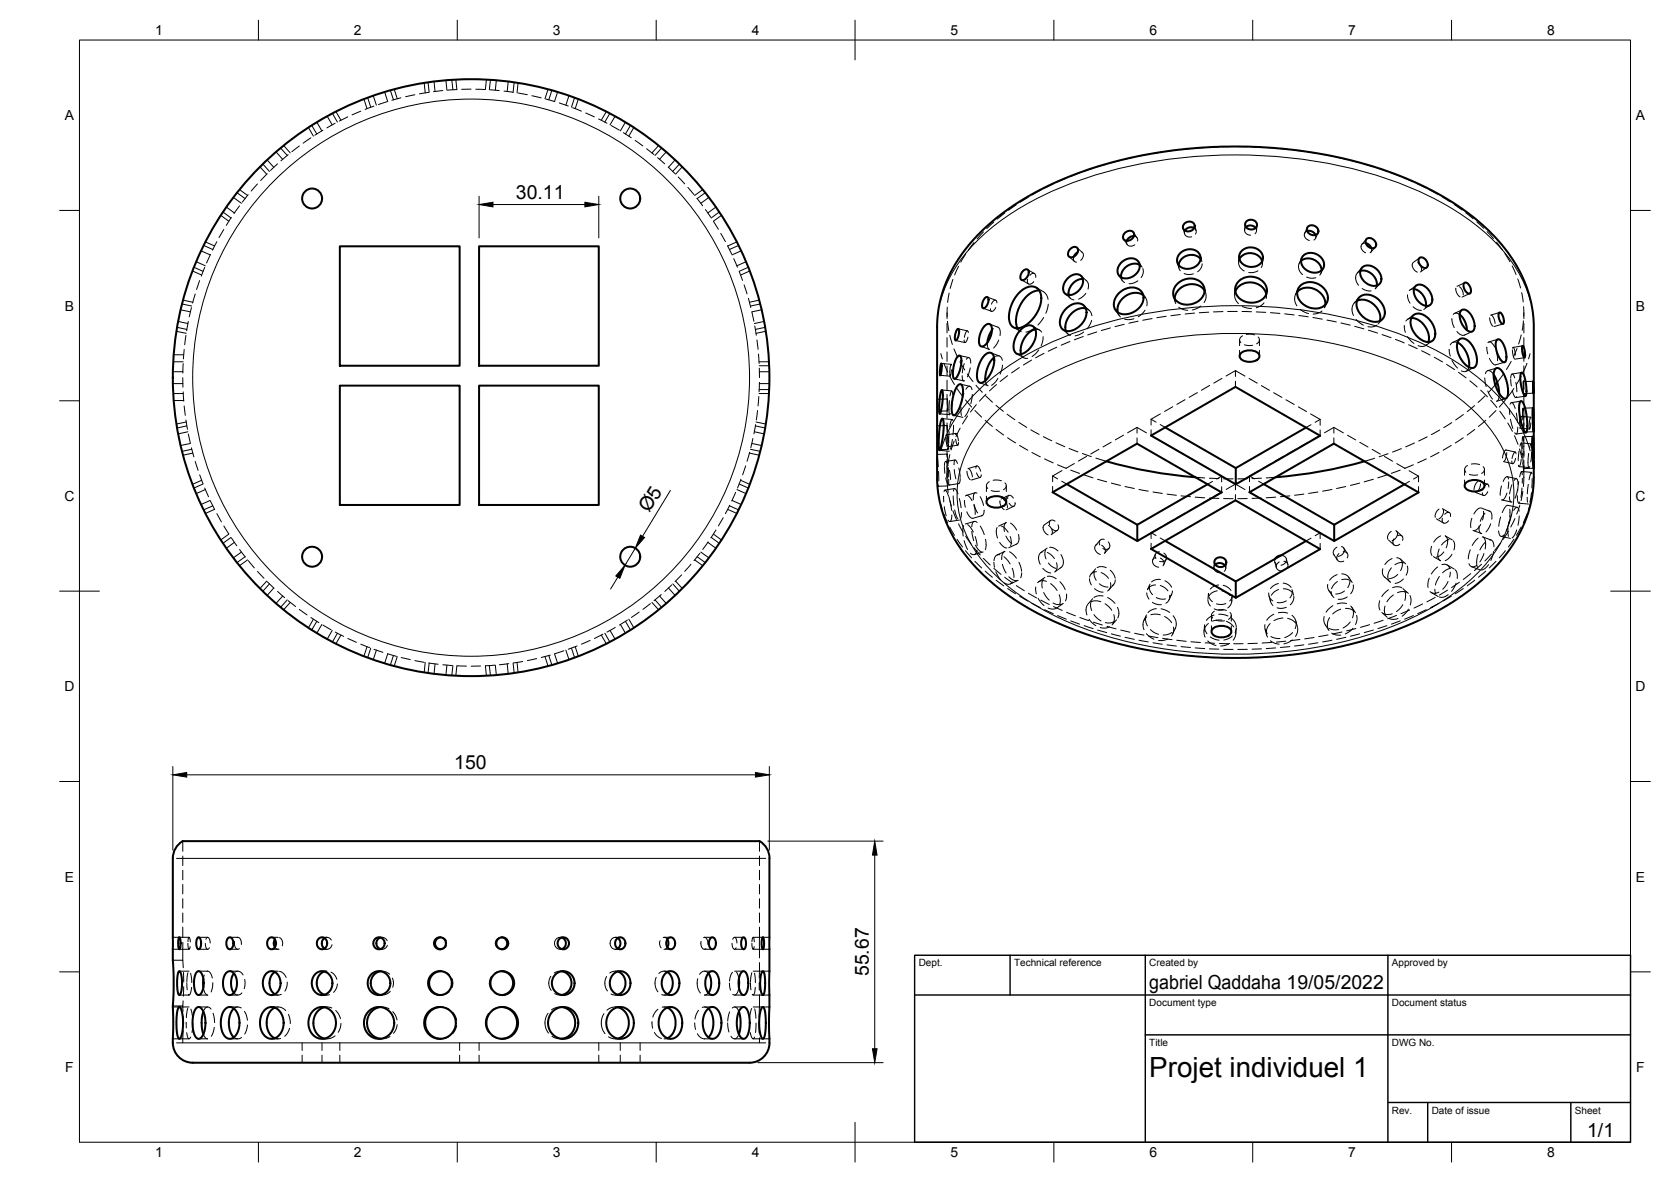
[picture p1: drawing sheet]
<svg xmlns="http://www.w3.org/2000/svg" width="420mm" height="297mm" viewBox="0 0 420 297" stroke-linecap="round" stroke-linejoin="round" font-family="sans-serif">
<defs><g id="words">
<text font-size="7" x="289" y="270.6">Projet individuel 1</text>
<g font-size="4.9">
<text x="129.7" y="49.9">30.11</text>
<text x="163.2" y="129" transform="rotate(-59 163.2 129)">Ø5</text>
<text x="114.2" y="193.3">150</text>
<text x="218.5" y="245.3" transform="rotate(-90 218.5 245.3)">55.67</text>
<text x="289" y="248.5">gabriel Qaddaha 19/05/2022</text>
<text x="399.1" y="285.7">1/1</text>
</g>
<g font-size="3.5">
<text x="39" y="8.8">1</text>
<text x="89" y="8.8">2</text>
<text x="139" y="8.8">3</text>
<text x="189" y="8.8">4</text>
<text x="239" y="8.8">5</text>
<text x="289" y="8.8">6</text>
<text x="339" y="8.8">7</text>
<text x="389" y="8.8">8</text>
<text x="16.3" y="30.2">A</text>
<text x="411.3" y="30.2">A</text>
<text x="16.3" y="78">B</text>
<text x="411.3" y="78">B</text>
<text x="16.2" y="125.9">C</text>
<text x="411.2" y="125.9">C</text>
<text x="16.2" y="173.7">D</text>
<text x="411.2" y="173.7">D</text>
<text x="16.3" y="221.6">E</text>
<text x="411.3" y="221.6">E</text>
<text x="16.4" y="269.4">F</text>
<text x="411.4" y="269.4">F</text>
<text x="39" y="290.8">1</text>
<text x="89" y="290.8">2</text>
<text x="139" y="290.8">3</text>
<text x="189" y="290.8">4</text>
<text x="239" y="290.8">5</text>
<text x="289" y="290.8">6</text>
<text x="339" y="290.8">7</text>
<text x="389" y="290.8">8</text>
</g>
<g font-size="2.5">
<text x="231" y="242.9">Dept.</text>
<text x="255" y="242.9">Technical reference</text>
<text x="289" y="242.9">Created by</text>
<text x="350" y="242.9">Approved by</text>
<text x="289" y="252.8">Document type</text>
<text x="350" y="252.8">Document status</text>
<text x="289" y="262.9">Title</text>
<text x="350" y="262.9">DWG No.</text>
<text x="350" y="279.9">Rev.</text>
<text x="360" y="279.9">Date of issue</text>
<text x="396" y="279.9">Sheet</text>
</g>
</g></defs>
<g fill="none" stroke="#000" stroke-width=".25">
<path d="M69.4 38.2l1.7 1.8M70.5 37.2l1.7 1.9M71.3 36.6l1.7 1.8M72.5 38.9l-1.9 1.5M75.3 36.7l-1.9 1.4M77.6 32.1l1.2 2.1M78.2 34.6l-2 1.4M78.4 31.5l1.3 2.2M79.7 30.7l1.2 2.2M81.2 32.7l-2 1.3M82.3 29.2l1.2 2.2M83.6 28.5l1.2 2.2"/>
<path d="M84.3 31l-2.1 1.1M84.5 28.1l1.2 2.1M87.4 29.4l-2.1 1M90.7 27.9l-2.2 1M91.5 24.9l.8 2.4M92.5 24.6l.7 2.3M93.9 24.1l.7 2.3M94 26.7l-2.2 .8M96.7 23.1l.8 2.4M97.4 25.5l-2.3 .8M98.1 22.7l.8 2.4M99.1 22.4l.8 2.4"/>
<path d="M100.8 24.6l-2.3 .6M104.3 23.8l-2.3 .5M106.7 20.8l.2 2.5M107.6 20.7l.3 2.5M107.8 23.2l-2.3 .4M109.1 20.5l.3 2.5M111.3 22.8l-2.3 .2M112.1 20.2l.3 2.5M113.6 20.1l.3 2.4M114.6 20l.3 2.5M114.9 22.5l-2.4 .2M118.4 22.4h-2.3"/>
<path d="M119.6 22.4l2.4 .1M122.3 20l-.3 2.5M123.2 22.6l2.3 .2M123.3 20.1l-.3 2.4M124.8 20.2l-.3 2.5M126.7 22.9l2.4 .3M127.8 20.5l-.3 2.5M129.3 20.7l-.3 2.5M130.3 23.4l2.3 .4M130.3 20.8l-.3 2.5M133.8 24.1l2.3 .5M137.2 24.9l2.3 .6"/>
<path d="M137.8 22.4l-.8 2.4M138.8 22.7l-.8 2.4M140.2 23.1l-.8 2.4M140.6 25.9l2.3 .7M143.1 24.1l-.8 2.3M144 27.1l2.2 .8M144.5 24.6l-.8 2.3M145.4 24.9l-.8 2.4M147.3 28.4l2.1 1M150.5 29.9l2.1 1.1M152.4 28.1l-1.2 2.1M153.3 28.5l-1.2 2.2"/>
<path d="M153.7 31.5l2 1.2M154.6 29.2l-1.2 2.2M156.7 33.3l2 1.3M157.2 30.7l-1.2 2.2M158.5 31.5l-1.2 2.2M159.4 32.1l-1.3 2.1M159.7 35.3l1.9 1.4M162.6 37.4l1.8 1.4M165.4 39.6l1.7 1.6M165.6 36.6l-1.7 1.8M166.4 37.2l-1.7 1.9M167.5 38.2l-1.7 1.8"/>
<path d="M285.2 39.5l-2.3 .5M288.7 38.8l-2.4 .5M292.2 38.2l-2.4 .4M295.7 37.7l-2.3 .3M299.3 37.4l-2.4 .2M302.9 37.1l-2.4 .2M306.4 36.9l-2.4 .1M310 36.8l-2.4 .1M311.2 36.8l2.4 .1M314.7 36.9l2.4 .1M318.3 37.1l2.4 .1M321.9 37.3l2.4 .3"/>
<path d="M325.4 37.7l2.4 .3M329 38.2l2.3 .4M332.5 38.8l2.3 .4M336 39.5l2.3 .5M55.5 54.1l2 1.5M56.1 53.3l2 1.5M56.3 57.7l-1.2 2M56.9 52l2 1.5M58.2 54.6l-1.3 2M58.7 49.6l2 1.5M59.6 48.4l2 1.5M60.2 51.7l-1.4 2"/>
<path d="M60.2 47.7l2.1 1.4M62.4 48.9l-1.5 1.9M64.7 46.2l-1.5 1.8M65.4 41.9l1.7 1.9M66.1 41.2l1.7 1.9M67.2 40.2l1.6 1.8M67.2 43.7l-1.7 1.7M69.8 41.2l-1.8 1.6M168 42l1.7 1.6M169.8 40.2l-1.7 1.8M170.5 44.5l1.7 1.7M170.8 41.2l-1.6 1.9"/>
<path d="M171.6 41.9l-1.7 1.9M173 47.1l1.5 1.8M175.2 49.8l1.5 1.9M176.7 47.7l-2 1.4M177.3 48.4l-2 1.5M177.4 52.7l1.3 1.9M178.2 49.6l-2 1.5M179.4 55.6l1.2 2M180 52l-2 1.5M180.8 53.3l-2 1.5M181.2 58.7l1.2 2M181.4 54.1l-2 1.5"/>
<path d="M247.3 58.3l-1.6 1.7M249.9 55.8l-1.8 1.6M252.6 53.6l-1.8 1.4M255.5 51.5l-1.9 1.3M258.6 49.6l-2.1 1.2M261.7 47.8l-2.1 1.2M264.9 46.2l-2.2 1.1M268.1 44.8l-2.2 .9M271.4 43.5l-2.2 .8M274.8 42.3l-2.2 .8M278.2 41.2l-2.3 .7M281.7 40.3l-2.3 .6"/>
<path d="M285 58.4l.9 1.4M285.1 59.3a.96 .96 0 0 1 .9 1.3M297.5 57.3l.4 1.4M298 57.9l-.2 .8 .4 .5 .7 .4 .7-.1M300.2 57.3l.3 .2a1.04 1.04 0 0 1 .1 1.3M300.4 56.5l.4 1.5M313.1 56.3l-.2 1.4M313.3 57.1l-.4 .6 .2 .6 .6 .6 .8 .2M315.7 57.3l.2 .7-.3 .7M316.1 56.6l-.2 1.4M328.7 58.1a1.25 1.25 0 0 0-.7 1.4 1.25 1.25 0 0 0 1.2 .9M328.7 57.2l-.7 1.4"/>
<path d="M330.8 59v.7l-.4 .6M331.4 58.5l-.6 1.4M339.5 40.3l2.3 .6M342.9 41.2l2.3 .7M346.4 42.3l2.2 .7M349.7 43.4l2.2 .9M353 44.7l2.2 1M356.3 46.2l2.2 1M359.5 47.8l2.1 1.1M362.6 49.5l2.1 1.2M365.7 51.4l1.9 1.4M368.6 53.5l1.8 1.5"/>
<path d="M371.3 55.7l1.8 1.7M373.9 58.2l1.6 1.8M45.4 77.9l2.5 .5M45.8 76.4l2.4 .5M46 75.4l2.5 .6M48.1 77.3l-.5 2.3M48.4 68.1l2.3 1M48.8 67.2l2.3 1M49.1 73.9l-.7 2.3M49.3 65.8l2.3 1M50.2 70.5l-.8 2.3M50.6 63l2.3 1.1"/>
<path d="M51.2 61.7l2.3 1M51.5 67.2l-.9 2.2M51.7 60.8l2.3 1M52.9 63.9l-1 2.2M54.5 60.8l-1.1 2.1M182.9 61.8l1.1 2.1M184.5 65l.9 2.1M185.3 60.8l-2.3 1M185.7 61.7l-2.3 1M185.9 68.2l.8 2.3M186.4 63l-2.3 1.1M187.1 71.6l.7 2.3"/>
<path d="M187.6 65.8l-2.3 1M188.2 67.2l-2.3 1M188.2 75l.6 2.3M188.5 68.1l-2.3 1M189.1 78.4l.5 2.4M190.9 75.4l-2.5 .6M191.1 76.4l-2.4 .5M191.5 77.9l-2.4 .5M238.1 78.6v1.5M238.2 77.2v2.4M238.7 73.6l-.4 2.4M239.6 70.2l-.7 2.3"/>
<path d="M241 66.9l-1 2.2M242.8 63.8l-1.2 2.1M244.9 61l-1.4 1.9M247.2 77.5l2.1 .7M248.3 74.7l2.1 .7M250.4 77.3l-.9 1-.3-.2-.2-.5M250.7 76.1l-.2-.5-.4-.2-.4 .4-.4 .6M256.9 70.3l1.7 1.1M258.4 67.7l1.7 1.1M258.4 70.2l-.1 .8 .4 .4 .6-.1 .6-.5M259 69.2l.5-.4 .6-.1 .3 .4v.6M260.5 72.3l2.2 1.3 .6 .8 .2 .8"/>
<path d="M262.4 79.8l-1.4 1.9M263.6 76.4l-.6 2.3M267.8 73.8l1.4 1.2M268.7 74.2l.5 .9 .8 .3M268.8 64.5l1.4 1.2M270 64.5a.89 .89 0 0 0 .7 1.4M270.8 62.2l1.3 1.2M271.8 69.3l1.4 1.2M272.1 63.4a1.31 1.31 0 0 1-.4 2M272.5 76.8l1.3 1.2M273 73.7l-.9 1-.9 .5M273.1 70.5l.6 .9-.1 1.3"/>
<path d="M273.2 77.6l1 .7 .3 1M280.5 77.9l.9 1.3M281 78.5l.7 1.2M281.3 69.1l.9 1.4M281.9 69.7l.2 .7 .6 .6M282.5 60.1l.9 1.3M283.3 60.5a1.14 1.14 0 0 0 .6 1.3 1.14 1.14 0 0 0 1.4-.3M286.1 70.6l-1 .5-1.2 .2M286.3 65.8l.9 1.3M286.6 66.6h.1M287.1 73.4l.9 1.4M287.4 67.5v1.1l-.5 1.1"/>
<path d="M287.9 78l-.8 1-.9 .6M287.9 74.6l.5 1v1.3M293.2 79.5l-2.3 .3M295.1 74.4l.4 1.4M295.4 75.1l.2 1.2M296 65.9l.4 1.4M296.4 66.6l.1 .9 .3 .6M296.4 77.2l1.2 .6 1 .2M296.8 79l-2.4 .3M297.7 68.8l1.2 .2 1.2-.2M300.4 78.7l-2.4 .2M301.8 64.3l.4 1.5"/>
<path d="M301.9 65.1v.1M301.9 76.9l-.8 .6-1.3 .4M302.3 66.3a2.63 2.63 0 0 1-1.2 2M302.8 72.3l.4 1.4M303.2 73.8v1.1l-.5 1.1M303.9 78.5l-2.4 .1M307.5 78.3l-2.4 .1M308.7 78.3h2.4M310.6 72.5l-.1 1.4M310.6 73.2a2.79 2.79 0 0 0 .8 3.1M311.6 64.4l-.2 1.4M311.6 65.1a2.28 2.28 0 0 0 1.3 3"/>
<path d="M312.3 78.3h2.4M312.4 77l1 .4 1.3 .1M315.9 78.4l2.4 .1M316.3 68.1a3.5 3.5 0 0 1-2.3 .4M317.4 65.6v.7l-.3 .9M317.6 64.9l-.2 1.5M317.8 76.1l-1 .8-.9 .5M318.4 73.9l-.1 1.1M318.5 73.2l-.1 1.5M319.4 78.6l2.4 .2M323 78.9l2.4 .2M326.2 73.3l-.2 .2a2.87 2.87 0 0 0 .1 3.4"/>
<path d="M326.4 72.6l-.6 1.4M326.6 79.3l2.4 .3M326.9 77.7l.9 .6 1.2 .5M327.2 65.6l-.2 .1a2.28 2.28 0 0 0 .5 3.3M327.3 64.8l-.6 1.4M328.5 69.6l1.3 .3 1.1-.1M330.1 79.8l2.4 .4M332.3 68l-.5 1.2M332.4 78.2l-.9 .5-1.3 .2M332.8 67.3l-.7 1.4M333.2 76.6l-.1 .6M333.7 76l-.7 1.4"/>
<path d="M341.2 75.6l-.8 .6-.4 .9v.9l.3 1.3M341.7 74.8l-1.2 1.3M342 68.1l-.8 .6-.3 .9 .1 1.1 .6 1M342.4 67.3l-1.1 1.3M342.5 72.5l1.2 .6h1M343.4 61.1l-.8 .2-.4 .5 .4 1.1 .8 .6M343.6 60.1l-1.2 1.3M344.8 62.3l.1 .7-.4 .5M345.8 62.1l-1.1 1.3M346.9 71.3l-1.1 1.3 .4-.8M353.9 74.1l.1 .9 .5 1.2M354.9 79.9l-.8 .2-.6 .6"/>
<path d="M355.3 77.1l1.1 .7 1 .2M355.3 66l-.2 .5 .2 .8 .5 .7 .6 .4M355.5 79.1l-1.6 1.1M355.5 72.6l-.6 .1-.5 .3M356.1 71.8l-1.6 1.1M356.5 66l.7 .8 .2 1.2M357 64.8l-1.6 1.1M358.5 76.9l-.1 .4M358.7 67.2l-1.6 1.2M359.6 76.7l-1.6 1.1M365.4 79a1.12 1.12 0 0 1 1.6 0M366.1 72.4l.2 1.2 .8 1"/>
<path d="M366.9 72l.8 .9 .2 1.2M367.6 77.9l-1.9 .9M368.3 71l-1.9 1M369.6 73.8l-2 .9M374.6 79.9l.2 1.1 .6 1M375 79.2l.5 .6 .4 1.5M376.3 60.9l1.4 1.9M377 78.5l-2.2 .7M378.4 63.7l1.2 2.1M380.2 66.8l1 2.2M381.6 70.1l.7 2.3M382.6 73.5l.4 2.4"/>
<path d="M383.1 77.1v2.3M383.2 78.6v1.5M43.5 93.4h2.5M43.5 96.4h2.5M43.6 90.9h2.5M43.6 98.9h2.5M43.7 89.2h2.5M44.4 83.3l2.4 .5M44.5 82.3l2.5 .5M44.8 80.8l2.4 .5M46 94.9v2.4M46.1 98.5l.1 2.3"/>
<path d="M46.1 91.4l-.1 2.4M46.3 87.8l-.2 2.4M46.8 84.3l-.4 2.3M47.3 80.8l-.4 2.3M189.8 81.9l.4 2.4M190.3 85.4l.3 2.4M190.7 89l.2 2.3M190.8 99.6l-.2 2.4M190.9 90.9h2.5M190.9 98.9h2.5M190.9 91.9h2.5M190.9 97.9h2.5"/>
<path d="M190.9 92.5l.1 2.4M190.9 96.1v2.4M190.9 93.4h2.5M190.9 96.4h2.5M192.1 80.8l-2.4 .5M192.4 82.3l-2.5 .5M192.6 83.3l-2.5 .5M236.4 94.3l2.5 .2M236.7 91.3l2.5 .3M236.9 98l2.4 .2M238.1 81.3v2.4M238.1 84.8v2.4"/>
<path d="M238.1 88.4v2.4M238.1 92v2.4M238.1 95.6v2.3M238.1 99.1v2.4M238.2 80.8l.4 2.3M238.8 84.3l.7 2.3M239.2 92.9l-.3 1.6-.1-.6M239.2 91.7l-.1-.1-.3 2.1M239.5 99.2v-.5a.25 .25 0 0 0 0-.3 .25 .25 0 0 0-.3-.1l-.3 1.2M239.9 87.7l.9 2.2M240 95.2l2.3 .5M240.3 85.6l2.3 .5"/>
<path d="M240.9 82.6l2.4 .5M241.3 89.4l2.3 .5M241.4 90.9l1.2 2.1M241.5 96.5l2.3 .6M241.9 94.4l.1 .7a.47 .47 0 0 0 .5 .6M242.4 98.9l-.6 2.3M242.5 91.4l-.5 2.3M242.9 97.8a.75 .75 0 0 1 .5-.7 .75 .75 0 0 1 .8 .3l.2 .5M243 90.3a.56 .56 0 0 1 .7-.4 .56 .56 0 0 1 .4 .7v.7M243.2 94l1.4 1.9M243.4 84.7l-.3 1-.4 .4-.3-.7M243.5 83.6l-.2-.5-.3 .2-.5 1.5"/>
<path d="M243.9 92.4l-.7 2.3M244.5 99.1l-.4 2.4M245.4 96.8l1.6 1.8M246.4 96.2l2.1 .8M247.8 95.6l.4 1.2M247.8 99.4l1.8 1.7M247.9 99.1l-1.6 1.7M248.3 86.1v1.1l.5 .6-2.1-.8M248.8 81.4l2.1 .8M249.2 88.7l2.1 .8M249.8 82.6l-.4 .4M250.3 89.6l.6-.2 .5 .1 .4 .4 .2 .7"/>
<path d="M250.6 96.7l-1.8 1.5M250.9 82.2l.3 .3 .2 .5v1.3M250.9 95.1l-.8 1.1-.8 .6M251.1 85.5l-.4 .9-.9 1.1M252.1 91.7l-.6 2.3M253.4 94.4l-1.9 1.5M254.8 82.2l1.8 1.1M255.7 88.9l1.7 1M255.8 82.5l1 .9M256.3 92.4l-2 1.3M256.8 89l.6 .9 1 .2M259.4 90.5l-2.1 1.2"/>
<path d="M259.6 81.9l1.8 1.1M260.1 82.5l-1.2 .7-.9 .3M260.3 82.8l1 .1 .6 .6M261.2 87.9l-1.7 1.7M262.3 84.6l-.2 1.3-.3 1M262.5 88.8l-2.1 1.1M265.7 87.3l-2.1 1M267.2 82.7l1.3 1.2M268 83.1l.3 .6 .9 .6M269 85.8l-2.2 .9M272.4 84.6l-2.3 .8M272.5 83.4l-1.1 .7-1.1 .3"/>
<path d="M274.5 80.5l-.4 1-.8 1.1M275.8 83.4l-2.3 .8M279.2 82.4l-2.3 .7M282.7 81.5l-2.3 .6M285.1 80.1l-1.3 .2-1-.1M286.2 80.7l-2.4 .5M289.7 80.1l-2.4 .4M301.1 98.7l-2.1 1.2M304.2 96.9l-2.1 1.2M307.3 95.1l-2.1 1.2M310.6 93.1v1.5M310.6 95.8v1.4"/>
<path d="M310.6 93.1l2.4 1.4M310.6 93.1l-2.3 1.4M311.7 85.4v1.5M311.7 88v1.5M312.4 84.4a1.01 1.01 0 0 0-.4 1.7M312.9 86.6l1.2 .3 .9-.1M313.4 84h1.1l.9 .2M314.1 95.1l2 1.2M316.4 84.7a1.02 1.02 0 0 1-.4 1.7M316.7 85.4v1.5M316.7 88v1.5M317.2 96.9l2 1.2"/>
<path d="M320.3 98.7l2 1.2M333.7 80.4l2.3 .5M337.2 81.2l2.3 .5M340.6 82l2.3 .6M341 80.3l1.8 1.4M344.1 83l2.3 .7M346.2 81.7a2.78 2.78 0 0 1-2.2 .4M346.9 80.7h.1M347.5 84.1l2.3 .8M347.7 80.1l-1.2 1.3M350.9 85.3l2.2 .9M353.1 81.8l.3 1.7"/>
<path d="M353.9 84.6l1.6 1.7M354.2 86.6l2.2 1M357.4 88.1l2.2 1.1M358.8 86.6a1.98 1.98 0 0 1-2.2 .3M360.1 85.6l-1.5 1.2M360.6 89.8l2.1 1.2M363.7 91.6l2 1.3M364.4 87.8l.3 1.7M365.1 80.2l.1 .9 .5 1.2M365.1 80.1v.1M365.1 90.6l1.4 1.9M366.3 83.3l.8 .7a1.13 1.13 0 0 0 1.2 .1"/>
<path d="M366.5 86.1a1.29 1.29 0 0 0-1.8 .6M366.7 93.6l1.9 1.4M367.2 85.1l-1.9 .9M368.8 83v.1M369.3 92.4a1.22 1.22 0 0 1-1.9 .8M369.6 95.7l1.8 1.5M370.2 83.3l-2 .9M370.6 92.4l-2 .9M372.3 98.1l1.7 1.6M373.3 95l.4 2.1M373.4 99.5l-1.8 1.6M373.5 93.9l.3-.6 .5-.2 .5 .2 .8 .8"/>
<path d="M373.8 87.3l.3 1.6M373.8 87.3h.1M374.1 98.3l1.2 2M374.1 86.1a.97 .97 0 0 1 1.5 .7l.2 .4M374.5 90.1l.7 1.2 .7 .4 2.4-.7M376 96.7l-1.8 2M376.2 88.3l.4 2.4M376.3 92.5l-2.2 .6M376.6 85.3l-2.2 .6M377 98.9v.3a1.58 1.58 0 0 1-.7 1.6M377.9 81.4l-2.2 .7M378.1 93.9l-1.6 2.2"/>
<path d="M379.9 95.3l.1 1.7M380 90.8l-1.2 2.1M380.3 98.1l.4 1.4a.32 .32 0 0 0 .2 .3 .32 .32 0 0 0 .4 0v-.1M380.3 87.9l.1 1.2 .4 1.1M380.3 87.5l.2-.2 .3 .4 .2 1.5M380.9 95l-.2-.5a.37 .37 0 0 0-.2-.5 .37 .37 0 0 0-.5 .3l-.1 .7M381.1 96.1l.3 2.4M381.4 87.6l-.9 2.2M382.5 84.2l-.7 2.3M382.6 93.6l-2.4 .4M382.9 86.9l-2.5 .4M383 96.5l.1 2.4 2.5-.1"/>
<path d="M383 96.4v-.5l.1 1.9M383.1 80.6l-.4 2.4M383.2 81.3v2.4M383.2 84.8v2.4M383.2 88.4v2.4M383.2 92v2.4M383.2 95.6v2.3M383.2 99.1v2.4M383.3 89.9l-2.4 .4M383.5 99.6l-2.4 .3M385.5 95.8l-2.5 .1M43.7 100.7h2.5"/>
<path d="M46.3 102l.3 2.4M46.8 105.5l.3 2.4M46.8 106.1l-2.4 .5M47 107l-2.5 .6M47.2 108.5l-2.4 .5M47.3 109.1l.6 2.3M47.9 111.4l-2.5 .6M48.1 112.5l.6 2.3M48.2 112.9l-2.4 .5M48.5 113.9l-2.5 .5M49.1 116l.7 2.2M50.2 119.3l.8 2.2"/>
<path d="M187.5 117.1l-.8 2.2M188.4 113.9l2.5 .5M188.5 113.7l-.7 2.2M188.7 112.9l2.4 .5M189.1 111.4l2.4 .6M189.3 110.2l-.5 2.3M189.7 108.5l2.4 .5M189.9 107l2.5 .6M190 106.7l-.4 2.3M190.1 106.1l2.5 .5M190.5 103.2l-.3 2.3M235.6 116.6v2.2"/>
<path d="M235.6 114.7v.6M235.7 111.2l.1 1.8 .1-.5M235.7 101l.1 2.3M235.7 100.9v-.6l.1 1.9M235.7 114.9l.2 2.4M235.8 107.8l-.2-.8v3M235.8 109l.1 2.3M236 118.5l.1 2.3M236.2 113.2l2.5 .2M236.3 104l2.5 .2M237 105.2l2.4 .2M237.5 117.2l.1 1.7"/>
<path d="M237.5 117v-.5a.35 .35 0 0 1 .2-.5 .35 .35 0 0 1 .4 .4l.3 .6M237.8 109.9l.1 1.3 .4 1M237.8 109.5l.2-.2 .2 .3 .4 1.6M238.1 109l.1 2.4M238.1 107.8l.1-.9 .1 1.5M238.1 115.5v2.4M238.1 114.3v-.2l.3 2.2M238.1 102.7v2.4M238.1 106.3v2.4M238.1 109.8v2.4M238.1 113.4v1.5M238.1 117v3"/>
<path d="M238.1 119l.1 2.4M238.1 114.1l-2.5 .1M238.2 101.6l.1 1.7v-.7M238.2 100.4v-.1l.1 2.2M238.2 106.9l-2.5 .1M238.2 100.3h-2.5M238.3 117.8l-.2 2.3M238.3 103.3h-2.5M238.3 112.9l-2.5 .1M238.4 109.7v3.2l-.1-.3M238.4 117.5l.1 2.4M238.5 111.7v1.2"/>
<path d="M238.7 108.5l-.2 2.3M238.7 118.2l.3 2.3M238.7 100.7v3.5l.3-.3M238.8 114.2l-.4 2.4M239.5 110.4l-.5 2.4M239.5 100.4l-.3 2.4M239.6 105.7a.28 .28 0 0 0-.3-.3 .28 .28 0 0 0-.2 .4l-.3 1.5M239.8 106.9l-.2 2.4M239.8 104.4l2.3 .5M239.9 110.8l-.8 2.3M239.9 118l.4 2.3M240.2 115.6l-2.5 .4"/>
<path d="M240.2 109.2l.2-.3 .3 .4 .3 1.5M240.3 110.4l.5 1.5 .2-.7M240.4 108.9l-2.4 .4M240.7 116.5l-.1-.5a.36 .36 0 0 0-.5-.4 .36 .36 0 0 0-.2 .6v.6M240.8 111.9l-2.4 .3M241.1 117.6l.3 2.4M241.4 107.6l-1 2.1M241.6 102.4l.1 2M243.1 118.4l.3 1.3 .5 .9M243.3 104.5l-1.3 2M243.5 117.8l.6 .7 .4 1.4M243.7 102.6l-1.1 2.1"/>
<path d="M245.4 117.7l.1-.5 .3-.1 .8 1.3M245.5 101.7l-1.5 1.9M245.6 118.8l.7 1.2 .3-.1 .1-.6M245.6 117.1l-2.2 .7M246.5 120l-2.3 .6M250.4 101.9l1.9 1.5M253.2 104.1l2 1.4M256.2 106.1l2 1.3M259.2 108l2.1 1.2M262.3 109.7l2.2 1.1M264.7 119.6v1.5M264.7 119.6l1.2 .7"/>
<path d="M265.5 111.3l2.2 1M267 118.3l-2.3 1.3M268.8 112.7l2.2 .9M270.1 116.5l-2 1.2M272.2 114l2.2 .8M273.2 114.7l-2.1 1.2M275.5 115.1l2.7 .8M276.3 112.9l-2 1.2M279.4 111.1l-2.1 1.2M282.5 109.4l-2.1 1.1M285.9 107.4v1.4M285.9 110v1.5"/>
<path d="M285.9 107.4l2.4 1.4M285.9 107.4l-2.4 1.4M289.3 109.4l2.1 1.2M289.4 105.4v1.4M289.4 108v1.5M289.4 105.4l1.3 .7M291.7 106.7l1.3 .7M291.8 104l-2.4 1.4M292.4 111.2l2.1 1.1M294.9 102.2l-2.1 1.2M295.5 112.9l2.1 1.2M298 100.4l-2.1 1.2"/>
<path d="M298.6 114.7l2.1 1.2M300.6 119.9l2.3 .2M301.7 116.5l2.1 1.2M304.8 118.3l2.4 1.4M307.2 119.7v1.4M307.2 119.7l-1.3 .7M314.2 119.6v1.5M314.2 119.6l1.2 .7M316.5 118.3l-2.3 1.3M319.6 116.5l-2 1.2M320.7 119.9l-2.3 .2M322.7 114.7l-2 1.2"/>
<path d="M323.3 100.5l2.1 1.1M325.8 112.9l-2.1 1.2M326.5 102.2l2 1.2M328.9 111.1l-2 1.2M329.5 104l2.4 1.4M329.6 106.7l-1.2 .7M331.9 105.4v1.5M331.9 108v1.5M331.9 105.4l-1.2 .7M332 109.4l-2.1 1.1M335.4 107.4l2.4 1.4M335.4 107.4v1.4"/>
<path d="M335.4 110v1.5M335.4 107.4l-2.4 1.4M338.8 109.4l2.1 1.2M341.9 111.2l2.1 1.1M345 112.9l2.1 1.2M345.6 115.2l-2.5 .7M348.1 114.7l2.1 1.2M349 114l-2.2 .8M351.2 116.5l2.1 1.2M352.4 112.7l-2.3 .9M354.3 118.3l2.4 1.4M355.6 111.3l-2.1 1"/>
<path d="M356.7 119.7v1.4M356.7 119.7l-1.3 .7M358.9 109.8l-2.2 1M362 108.1l-2.1 1.1M365 106.2l-2 1.3M368 104.2l-2 1.3M368.3 118v1.4M369 117a1.01 1.01 0 0 0-.4 1.7M369.5 119.2l1.2 .2 .8-.1M370 116.6h1l1 .2M370.8 101.9l-1.9 1.5M372.9 117.3a1.02 1.02 0 0 1-.4 1.7"/>
<path d="M373.3 118v1.4M374.8 100.6l1.6 1.8M377.1 103.3l1.4 2M378 116l2.3 .5M378.6 100.2l-2.3 .6M378.7 113.1l2.3 .5M378.7 113.1l-.2 .1-.4 .5-.3 1.4M378.9 113.7l-.2 1.1-.5 1.1M379 119.8l2.3 .5M379.1 106.3l1.2 2.1M379.5 102.8l.1 1.4M379.7 101.6a.44 .44 0 0 1 .5-.4 .44 .44 0 0 1 .4 .5l.4 .9"/>
<path d="M379.8 105.4l.6 2.3M380.8 109.5l.9 2.2M381.1 115.2l-.6 1.3-.3-.1-.1-.5M381.2 114l-.1-.4-.3 .1-.6 1.5M381.3 103.8l.3 2.4M381.6 107.3v.8a.74 .74 0 0 1-.5 1l-.2-.4M382 113.4l-.3 2.3M382 117.3l2.4 .2M382.1 112.8l.6 2.3M382.1 107.6l2.5 .2M382.2 112.2l.3-.9 .1 3M382.4 104.6l2.5 .2"/>
<path d="M382.5 100.8l-2.5 .4M382.5 105.3l-.3 2.3M382.5 105l-.1-.4-.4 1.9M382.5 115.5l-.3 1.3a.28 .28 0 0 1 0 .3 .28 .28 0 0 1-.3 .1l-.1-.3M382.5 111.3l2.5 .2M382.6 118.5l2.5 .2M382.7 111.4l.1 1.3M382.8 119.3l-.1-.5a.21 .21 0 0 0 0-.3 .21 .21 0 0 0-.3 0 .21 .21 0 0 0 0 .3l-.3 1.1M382.8 113.9l.2 2.4M382.9 116.3l.2 2.4M382.9 106.7l.2 1.9v-.6M383.1 103.3l-.2-.7v2.9"/>
<path d="M383.1 110.9l-.2-1.1-.2 1.1M383.1 104.5l.1 2.4M383.1 112.1l.1 2.4M383.2 119.9l-.2 2.4M383.2 115.7l-.1 2.1v-.3M383.2 102.7v2.4M383.2 106.3v2.4M383.2 109.8v2.4M383.2 113.4v1.5M383.2 117v3M383.7 108.7l-2.4 .4M384.4 113.9l-.2 3.1 .2 .5 .2-.3"/>
<path d="M384.9 106.2l-.3 1.6-.1-.6M384.9 105l-.1-.2-.3 2.1M385.1 113.7l-.2 2.4M385.1 112.5l-.1-.9a.3 .3 0 0 0-.3 .1 .3 .3 0 0 0 0 .4l-.1 .7M385.2 119.1v-.1a.19 .19 0 0 0-.1-.3 .19 .19 0 0 0-.2 .3l-.4 1.6M385.4 109.7l-2.5 .1M385.4 102.5l-2.5 .1M385.6 108.5l-2.5 .1M385.6 117.7l-2.5 .1M50.7 120.7l-2.3 1M51.1 121.6l-2.3 1M51.5 122.6l.9 2.2"/>
<path d="M51.6 123l-2.3 1M52.9 125.8l-2.3 1M52.9 125.9l1.1 2.1M53.5 127.1l-2.3 1M54 128l-2.3 1M54.5 129.1l1.2 2.1M56.3 132.2l1.2 2-2 1.5M58.1 135.1l-2 1.4M58.2 135.2l1.3 1.9M58.9 136.3l-2 1.5M60.2 138.1l1.5 1.9M60.7 138.7l-2 1.5"/>
<path d="M61.6 139.9l-2 1.5M175.3 139.9l2 1.5M176 139l-1.5 1.9M176.2 138.7l2 1.5M178 136.3l2 1.5M178.1 136.2l-1.4 1.9M178.8 135.1l2 1.4M179.4 134.2l2 1.5M180 133.2l-1.3 2M181.8 130.1l-1.2 2.1M183 128l2.3 1M183.4 127.1l2.3 1"/>
<path d="M183.5 127l-1.1 2.1M184.1 125.8l2.3 1M185 123.7l-1 2.2M185.3 123l2.3 1M185.9 121.6l2.3 1M186.2 120.7l2.3 1M186.3 120.4l-.9 2.2M235.6 120l.3 2.2 .1-.2M237.3 124.7v1.4M237.4 123.5a.34 .34 0 0 1 .3-.4 .34 .34 0 0 1 .3 .5l.5 1.1M237.4 127.3l.5 2.3M237.8 120.1l.4 1.3a.37 .37 0 0 0 .2 .5 .37 .37 0 0 0 .5-.2"/>
<path d="M238.2 121.4l.2 2.3M238.4 122.1l-2.5 .1M238.5 120.4v1.3M238.6 124.9l.6 2.3M238.9 125.9l.4 2.3M239.3 129.4v.5a.83 .83 0 0 1-.6 1.1l-.3-.3M239.6 128.3l.9 2.3M239.7 124.6l.1 2.4M239.7 123.4a.38 .38 0 0 1 .1-.5 .38 .38 0 0 1 .4 0l.7 1.2M240 122.8l-2.4 .4M240.1 128.2l.7 2.2M241 131.6l1.1 2.1"/>
<path d="M241.1 121.5l-2.4 .4M241.2 125.3l.5 2.3M241.3 130.7l-2.5 .4M241.4 120.2v.8a.36 .36 0 0 1-.1 .4 .36 .36 0 0 1-.4 0M241.7 128.8l-.1 1.4M242.3 132.1l-.2 1.1 .1 1.5M242.4 135.9l.9 2.2M242.5 125.8l.2 1.7M242.8 124.7a.79 .79 0 0 1 1.2 .5l.4 .6M242.8 134.7l1.4 2M243.1 128.6l.7 1.2 .6 .4 2.5-.6M243.3 131.8l.8 .8 .6 1.1"/>
<path d="M244.3 133.5l.5 2.4M244.9 126.9l.3 2.4M244.9 137.6l1.6 1.9M244.9 126.7l.9 2.2M244.9 131l-2.2 .7M245.2 134.8l.5 2.3M245.2 123.8l-2.2 .7M245.3 137l.7 1.2 .8 .5M245.7 138.3a.93 .93 0 0 1-.6 1 .93 .93 0 0 1-1.1-.3M245.7 123.9a.67 .67 0 0 0-.8 .1 .67 .67 0 0 0-.2 .8l.1 .8M245.7 131.3a.79 .79 0 0 0-1-.2 .79 .79 0 0 0-.3 1l-.1 .3M246.4 124.8l.9 2.2"/>
<path d="M246.5 132.2l1 2.2M247.2 138.7l-2.2 .7M247.5 128.2l-.1 .4a.9 .9 0 0 1-.6 1M247.5 128.2h.1M247.8 135.5l.1 1.7-.2 .9M248 122.1v1.4M248 124.7v1.4M248.8 121a1.02 1.02 0 0 0-.5 1.8M249.2 123.3l.8 .2 1.3-.1M249.7 120.7l1.1-.1 1 .2M250.7 132.6l-.2 1.2 .3 1.4M251.4 136.3l.9 1 .9 .4"/>
<path d="M251.4 139.4a1.3 1.3 0 0 0-1.5 1.5M251.4 125.9l.2 1.1 .9 1.1M251.8 132.2l.8 .5 .9 1.1M252.3 125.5l.8 1 .2 1.1M252.5 139.9l1.5 1.8M252.6 138.6l-1.9 .9M252.7 121.4a1.01 1.01 0 0 1-.4 1.7M252.7 138.5a1.95 1.95 0 0 0-.8 2.1M252.9 134.7l.7 1.1 .8 .8M253 131.3l-.5 .9 .1 1.4M253 122.1v1.4M253 124.7v1.4"/>
<path d="M253 131.3l-1.9 .9M253.7 124.5l-2 .9M253.8 138.7l1 .6 .8 1M254 134.8l.3 1.2-.2 1.1M254.1 131.5l.7 .6 .8 1.1M254.8 125.2l-.5-.6-.6-.1-.3 .3v.5M254.9 127.2l-1.9 .9M255.2 126.3v.6l-.4 .4-.7-.3-.4-.5M255.6 136.7l-2 1M256.1 134.3l.1 .9a1.46 1.46 0 0 1-.7 1.6M262.2 138.7a1.96 1.96 0 0 0-.7 2.9l.1 .2M262.5 132l-.2 .5 .1 .7 .4 .7 .7 .5"/>
<path d="M262.9 138.1l-.2 1.2 .3 1.1M263.3 137.7l-1.6 1.2M263.3 138.8l.9 .6 .9 1M263.6 132l.9 1v1.1M263.9 137.5l1 .2 1.1 .8M264.1 130.8l-1.5 1.1M264.7 122.2v1.5M265.3 131l-.6-.3-.5 .1-.3 .5v.6M265.9 133.3l-1.6 1.1M266 131.9l.2 .7-.3 .6-.6 .2-.8-.5M266.8 139.4l.4 .9a1.95 1.95 0 0 1-.5 2.4M267 120.9l1.2 .8"/>
<path d="M275.8 136.8l-.4 .4-.1 .7 .5 .9 .9 .5M276.6 135.8l-1.1 1.3M277 137l.8 1 .1 .5-.2 .5M277.7 135.5h-.7l-.5 .4-.1 .4 .1 .7M278.7 136.2l.4 .8-.2 .7-.7 .4-.9-.3M278.8 137.8l-1.1 1.3M289.4 133.9v1.4M289.4 136.5v1.5M289.4 133.9l1.3 .7M290.5 139.3l-.6 1.4M291.5 138.7l-.5 .1-.5 .4-.1 .6 .2 .6M291.7 135.2l1.3 .7"/>
<path d="M291.8 132.5l-2.4 1.4M292.7 139l.5 .6v1l-.7 .5h-.9M294.9 130.7l-2.1 1.2M298 129l-2.1 1.1M301.1 127.2l-2.1 1.2M304.1 120.2l2.4 .1M304.2 125.4l-2.1 1.2M304.9 121l-1.3 .7M307.2 122.3v1.4M307.3 123.6l-2.1 1.2M307.7 120.3h2.3M310.6 121.7v1.4"/>
<path d="M310.6 124.3v1.4M310.6 121.7l-2.3 1.3M310.6 121.7l2.4 1.3M313.6 120.3h-2.4M314.1 123.6l2 1.2M314.2 122.2v1.5M316.5 120.9l1.2 .8M317.2 125.4l2 1.2M317.2 120.2l-2.4 .1M320.3 127.2l2 1.2M322.1 139.6l.9 .2 .5 .8-.3 .9-1.1 .5M323.3 129l2.1 1.2"/>
<path d="M326.5 130.8l2 1.1M329.5 132.5l2.4 1.4M329.6 135.2l-1.2 .8M331.9 133.9v1.5M331.9 136.6v1.4M331.9 133.9l-1.2 .7M335.4 139.4l.9 1.3M336.1 137.5l-.8 .9-.1 .5 .2 .6M336.7 139.1l-.6 .9 .2 .8 .7 .4 .9-.2M337.3 137.3l.6 .5 .1 .7-.6 .9-.9 .4M337.7 138.6l.7 .1 .4 .4 .1 .6-.1 .5M337.9 137.7l.9 1.4"/>
<path d="M349.1 135.7l1.4 1.2M349.8 133.5l-.9 1.1 .1 .9M350.5 135.4l-.3 .9 .3 .7 .6 .1 .9-.3M351 133.4l.4 .5-.2 .9-.6 .8-.6 .3M351.1 133.5l1.4 1.2M351.4 134.6l.7-.1 .4 .2 .2 .5v.6M354.4 121l-1.3 .7M356.7 122.3v1.4M360 137.3l-.3 1.3 .4 1M360.4 139.9l1.8 1M361.2 130.4l1.7 1M361.8 127.9l-.7 .9-.2 1.2"/>
<path d="M361.9 138l-.4 1.3a1.63 1.63 0 0 0 .7 1.6M362.2 134.7l-.9 .6-.8 .9M362.7 127.8l1.7 1M362.7 130.3l-.1 .7 .3 .4h.7l.6-.5M362.9 128l.1 .6-.3 .8-.9 1M363 138.7l-1 1-.9 .3M363.3 129.2l.7-.4h.4l.3 .3v.7M364.3 135.6l-.9 .4-.9 1M365.1 139.3l-.8 1-.9 .6M365.2 135.7l-1.7-1a2.57 2.57 0 0 1 .1 3M365.4 135.9l.4 .9-.2 1.4M368.3 120.6v1.5"/>
<path d="M369.7 138.2l-.5 2.3M370.1 130.2l-.3 1.4v1M370.4 133.3l2.1 .8M370.9 123.7l2.1 .8M371.6 121l-.7 .8-.3 1.3M371.7 139.3l-.4 1.9 .2 1.4M371.7 135.2l-.8 .8-.7 1.1M371.9 132.2v.6a1.2 1.2 0 0 0 .7 1.3M372 120.9l2.1 .8M372.3 121.6l-.4 1.3-.6 .7M372.3 127.6l-.9 .5-.8 1.1M372.3 131.8l-.8 1.2-.9 .3"/>
<path d="M372.5 127.7l2.1 .8M372.8 134.9a2.41 2.41 0 0 1 .7 2.8l-.1 .3M372.8 134.9l2.1 .8M373 128.5l-.2 2.2M373.1 139.1l-1 2.1M373.3 120.6v1.5M373.4 129l-1.2 2M373.5 136.3l-1.4 1.9M374.1 123.6l-.4 .6-.5 .3-.3-.1-.2-.6M374.4 122.4l-.2-.6-.3-.1-.4 .2-.5 .8M374.4 128.4a1.57 1.57 0 0 1 .7 2.1M374.5 135.7a1.27 1.27 0 0 1 1.1 1.6v.1"/>
<path d="M374.8 131.6l-.3 .9-.9 1.2M375 139.2l-1.6 1.8M375.5 138.6l-.6 2.3M376.8 133.4v.1a.98 .98 0 0 0 .9 1.3l.4-.3M377.3 136.5l-1.5 1.8M377.3 129.9l-.4 2.4M377.4 134.8l2.4 .5M377.5 122.1l-.3 2.4M377.7 125.7l2.3 .5M378.9 123.9l-.6 1.3a.58 .58 0 0 1-.8 .4M379.1 127l-.7 .5-.7 1.3M379.2 127l2.3 .5"/>
<path d="M379.2 132.8l.1 2M379.3 133.5l-1.3 2M379.3 120.4a.49 .49 0 0 0-.4-.6 .49 .49 0 0 0-.6 .5l-.3 .7M379.3 121.1l-.1 1.7M379.4 131.2l-.7 2.2M379.5 124.8l.1 .6a.6 .6 0 0 0 .6 .7M379.6 128v2M380 129.3l-.7 2.3M380.2 121.8l-.6 2.3M380.6 128.3a.73 .73 0 0 1 1.1-.6l.3 .8M380.7 120.8v-.1a.49 .49 0 0 1 .6-.4 .49 .49 0 0 1 .4 .7v.8M380.9 130.3l-1 2.1"/>
<path d="M381.4 133.2l-.7 1.4-.5 .6M381.5 124.6l.1 1a.55 .55 0 0 0 .4 .8l.1-.3M381.6 122.9l-.7 2.3M381.9 121l-.3 2.4M381.9 126.5l2.4 .2M382 129.7l-.3 2.3M382.1 126.9l-.7 2.3M382.7 122.6l-.3 2.4M382.8 120.2v1.2M382.9 123.5l-.4 2.3M384 125l.1 1.2M384.3 121.7l-.3 2.4"/>
<path d="M385.1 123.8l-.4 2.4M385.3 120.3l-.1 2.3M62.3 140.7l-2.1 1.5M62.4 140.9l1.5 1.8M64.7 143.6l1.7 1.7M67.1 146l-1.7 1.9M67.2 146.2l1.7 1.6M67.8 146.7l-1.7 1.9M68.8 147.8l-1.6 1.8M69.8 148.6l1.8 1.6M71.1 149.8l-1.7 1.8M72.2 150.8l-1.7 1.8"/>
<path d="M72.5 150.9l1.8 1.5M73 151.4l-1.7 1.9M75.3 153.1l1.9 1.4M78.2 155.2l2 1.3M78.8 155.6l-1.2 2.2M79.7 156.2l-1.3 2.1M80.9 156.9l-1.2 2.2M81.2 157.1l2 1.2M83.5 158.4l-1.2 2.2M84.3 158.8l2.1 1.1M84.8 159.1l-1.2 2.2M85.7 159.6l-1.2 2.2"/>
<path d="M151.2 159.6l1.2 2.2M151.6 159.4l-2.1 1.1M152.1 159.1l1.2 2.2M153.4 158.4l1.2 2.2M154.7 157.7l-2.1 1.1M156 156.9l1.2 2.2M157.3 156.2l1.2 2.1M157.8 155.8l-2.1 1.3M158.1 155.6l1.3 2.2M160.7 153.8l-2 1.4M163.5 151.7l-1.9 1.4M163.9 151.4l1.7 1.9"/>
<path d="M164.7 150.8l1.7 1.8M165.8 149.8l1.7 1.8M166.3 149.4l-1.8 1.5M168.1 147.8l1.7 1.8M168.9 147l-1.7 1.6M169.2 146.7l1.6 1.9M169.9 146l1.7 1.9M171.4 144.5l-1.7 1.7M173.7 141.8l-1.5 1.8M174.7 140.7l2 1.5M247.3 140.3l1.7 1.7M249.9 142.8l1.8 1.5"/>
<path d="M249.9 141.3l.2 1.2M250.4 143.7l1.2 2M252.1 141.8l.9 2.2M252.6 145.1l2 1.4M253.7 144.9a2.51 2.51 0 0 0 2.1 1M254.5 142.8l.4 1.2v1.1M254.6 146.2a1.43 1.43 0 0 1-2.1 .3M255.5 147.2l2.1 1.2M256 145.8l-1.9 .9M256.2 141.3l.7 2.3M256.9 144l-.3 1.2M258.6 149.1l2 1.2"/>
<path d="M260.4 147.5l.2 1.7M261 150.4l1.5 1.8M261.7 150.8l2.1 1.1M262.2 142.8l1 .9 1 .3M262.4 145.5a2.98 2.98 0 0 0-.3 2.3M262.4 148.9l.7 1.1 .7 .8M262.7 145.1l-1.5 1.1M263.1 146.1a2.02 2.02 0 0 0-2.2 .3M263.3 144.8a3.1 3.1 0 0 1 2.3 .6M263.6 141.5l.7 .7 1.2 .6M264.2 146.7l1.6 1.7M264.8 151.5a2.74 2.74 0 0 0 2.3 .3"/>
<path d="M264.9 152.4l2.2 1M265.6 141.4l.1 .1a2.16 2.16 0 0 1-.4 2.2M266.3 149.4l.3 1.4-.1 1M266.5 146.2l.9 1 .4 1M266.8 142.6l-1.6 1.1M267.4 151.6l-1.6 1.1a2.27 2.27 0 0 1-2.3 .1M268.2 149.3v.9l-.3 .8M268.2 153.9l2.2 .9M271.5 155.2l2.3 .8M273.5 151.9a2.83 2.83 0 0 0-.2 2.6M273.8 155.6l.7 .8 1 .8M273.9 145.4l.5 1.6"/>
<path d="M274.4 151.1a3.2 3.2 0 0 0 .1 2.3M274.4 151.2a3.6 3.6 0 0 1 2.4 0M274.8 150.4l-1.2 1.3M274.9 156.3l2.3 .8M275.1 154.5l.8 .9 .9 .6M275.2 143.6h-.1a2.78 2.78 0 0 0 .5 2.2M275.2 147.9l.1 .1a3.1 3.1 0 0 0 2.1 .8M275.5 142.9l-1.1 1.3M275.7 143.7a1.67 1.67 0 0 0-1.7 1.3M275.9 142.6l1.3-.2 1 .3M276.4 146.7l.9 .6 1.3 .2M276.9 143.9l1.1 .6 .7 .8"/>
<path d="M277.4 149.8a2.71 2.71 0 0 0-2.3 .4M277.9 151.7l.8 .7 .8 1M278.3 157.4l2.3 .6M278.5 150.2l1.9 1.4M279 157.6l-1.2 .2-1.2-.1M279.2 143.3l.8 1 .4 1M279.2 146.4a1.84 1.84 0 0 1-.7 2.1M280 146.9l-1.2 1.3M280.1 154.5a2.7 2.7 0 0 1-.3 2.2M280.2 156.2l-1.1 .4-1.2-.1M280.4 145.7l-.2 .9-.5 .6M280.8 155.8l-1.2 1.2"/>
<path d="M281 152.6a3.1 3.1 0 0 1 .1 2.7M281.8 158.3l2.3 .6M285.3 159.1l2.3 .5M288.1 155v1.1l.4 1.2M288.3 159.2l.8 .8 1.1 .6M288.3 154.5l-.7 1.4M288.3 155a2.62 2.62 0 0 0-.6 3.2M288.4 149l.1 .7 .4 .9M288.8 159.8l2.3 .4M289 147.3a2.63 2.63 0 0 0 .8 2.1M289.2 146.8l-.7 1.4M289.3 158.2l.7 .7 1.3 .5"/>
<path d="M289.4 154.5l1.3-.2 1 .2M289.8 151.4l1.3 .5 .9 .1M290.6 147a2.28 2.28 0 0 0-2 1.1M290.6 140.1l-.7 .6-.1 .7 .7 .8 .8 .3M290.7 150.2h.1a3.4 3.4 0 0 0 2.3 .3M290.7 153l-1.3 .3-.8 .7M291.7 147.1l1 .5 1 .9M291.8 140.2l.5 .4 .3 .6 .1 .5-.3 .5M291.8 145.6h-.1a2.78 2.78 0 0 0-2.1 .6M291.9 153l1.1 .3 1.1 .6M292.8 154.9l1.2 .8 .6 .8M292.9 146h.1a3.1 3.1 0 0 1 1.6 1.6"/>
<path d="M293.2 140.5l-.6 1.4M294.1 149.6a2.01 2.01 0 0 1-.9 2M294.6 149.3l-.6 1.4M294.7 158.9l-1 .5-1.2 .2M294.8 148.5l-.2 .8-.5 .7M295 154.7a3 3 0 0 1 .5 3.3M295 157.6a2.57 2.57 0 0 1-.5 2.2M295.5 157.9l-.6 1.4M302.7 158.9l.3 1.2M302.9 157.2l-.2 1.5M302.9 157v.9l.6 1.3M303.7 150.8l.2 .8 .4 .7"/>
<path d="M303.8 156.7l-.8 1-.3 1M303.9 149.1a2.4 2.4 0 0 0 .9 2.1M303.9 149.1l-.2 1.5M304.6 154.6v1.5M304.6 157.3v1.4M305.3 154.6l-1.1 .5-.9 .8M305.3 153l1 .3h1.3M305.3 153.6a1.02 1.02 0 0 0-.4 1.7M305.4 141.1l-.2 1.5M305.6 141.9l-.4 .5 .1 .8 .7 .6 .7 .1M305.8 155.9l2.1 .1M306.1 148.5h-.2a2.95 2.95 0 0 0-1.8 1.2"/>
<path d="M306.3 153.3l1.1-.1 1 .2M306.4 147l-1 .2-1.1 .8M306.4 154.4h1.2l1.2 .4M307.2 155.8h-1.1l-1.2 .3M307.3 148.5a3 3 0 0 1 2 1.2M307.6 147.1h.1a2.97 2.97 0 0 1 1.8 1.3M308 142.1l.2 .8-.4 .7M308.2 151.7h-.1a3.4 3.4 0 0 1-2.2 .1M308.3 141.4l-.1 1.4M308.4 156.1l1 .6 .8 .9M309.3 153.9a1.01 1.01 0 0 1-.4 1.7M309.6 154.6v1.5"/>
<path d="M309.6 157.3v1.4M309.7 150.7a2.35 2.35 0 0 1-1 2.1M309.8 155.4l.7 1 .3 1.1M309.8 149.5l-.2 .9-.4 .6M309.8 149.7l-.1 1.4M309.9 159.8l-1.2 .8-1 .3M310.7 158.7l-.1 1.2-.5 1M310.8 157.9l-.1 1.5M310.9 157.7l-.3 1.2M318.1 157a2.67 2.67 0 0 0 .5 2.2M318.1 158.2l.4 1.4M318.4 158.9l.3 1.2"/>
<path d="M319 149a2.06 2.06 0 0 0 1 2M319.1 149.8l.4 1.4M319.4 156.7l-.7 .9-.3 1.2M319.4 150.7l.2 .8 .5 .7M319.6 160l1.2 .4 1.1 .1M320.3 154.4l-1.3 .8-.5 .7M320.5 141.2l.4 1.4M320.7 140.4l-.2 .7 .5 .7M321.4 146.6a3.3 3.3 0 0 0-1.9 1.3M321.4 154l1.3-.1 1.1 .2M321.5 148.2a3.2 3.2 0 0 0-1.8 1.4M321.7 141.2l-.7 .8v.8l.6 .6h1"/>
<path d="M322.6 155.3l-1.2 .2-1.1 .5M322.6 146.5a2.65 2.65 0 0 1 2 1.1M322.7 148a2.71 2.71 0 0 1 2.1 .8M322.8 141l.6 .3 .3 .3 .1 .7-.2 .5M323.4 152.6a3.3 3.3 0 0 1-2.3 .1M323.4 151a3.5 3.5 0 0 1-2.3 .4M323.4 140.4l.4 1.4M323.8 155.4l1.2 .5 .8 .7M324.8 154.6a2.63 2.63 0 0 1 1.1 2.1M324.9 148.2l.4 1.4M324.9 148.7l-.1 .7-.5 .8M325 159l-.8 .7-1.2 .5"/>
<path d="M325.3 149.9a2.41 2.41 0 0 1-.9 2.1M325.8 156l.4 1.5M325.9 156.7l-.3 1.3M326.3 157.7l-.1 1.1-.4 1.1M333 154.9a2.52 2.52 0 0 0 .4 2.3M333.3 157.1l.9 1.3M333.8 146.9a1.91 1.91 0 0 0 .9 2M333.9 159.6l-2.3 .4M334.1 148.4l.9 1.3M334.2 158l1.2 .3 1.2-.1M334.3 155.2a3 3 0 0 0-.2 3M334.7 148.7l.2 .8 .5 .6"/>
<path d="M334.8 159.1l1.1 .5h1.2M335.2 152.2l-1.1 .8-.7 .8M336.2 144.4l-1.3 .7-.6 .7M336.3 146.1l-1 .9-.5 1M337.1 153.1l-1 .5-1 .7M337.4 145.7l.1-.1a2.46 2.46 0 0 1 2.1 .4M337.4 144.2a1.95 1.95 0 0 1 1.9 1.2M337.4 158.8l-2.3 .5M338.1 148.5a3.4 3.4 0 0 1-2.2 .8M338.3 152.9a2.88 2.88 0 0 1 2.2 .7M338.6 151.7l-1.2-.2-1.2 .3M338.8 150l-.2 .1a3.2 3.2 0 0 1-2.1 .5"/>
<path d="M339.1 145l.9 1.4M339.4 146.1l-.5 1.6M339.5 156.3l-.8 .8-1 .7M339.6 152.3a2.75 2.75 0 0 1 .5 3M339.9 152.6l.9 1.4M340.2 157.9l-.8 .7-1.1 .7M340.3 147a2.77 2.77 0 0 1-.7 2.2M340.9 158l-2.3 .5M341.1 154.6l.1 1.1-.4 1.2M344.4 157l-2.3 .7M346.9 151a3 3 0 0 0 .1 2.3M347.5 153.9l1.3 1.2"/>
<path d="M347.7 142.9a1.92 1.92 0 0 0 .5 2.2M347.8 155.9l-2.3 .7M347.8 154.1a2.82 2.82 0 0 0 2.3 .1M348.1 145l1.4 1.2M348.3 152.3a2.79 2.79 0 0 0 .1 2.3M349 144.9a1.71 1.71 0 0 0 .7 1.5M349.1 148.2l-1.6 1.7M349.2 155.4a2.65 2.65 0 0 0 2.3 0M349.9 142.7l-.7 1-.2 1.2M350 140.4l-1.2 .7-.6 .8M350.2 147.7a2.82 2.82 0 0 1 2.3 0M350.4 149.5l-.9 .8-.8 .9"/>
<path d="M351.1 154.7l-2.2 .8M351.2 140.2a1.53 1.53 0 0 1 1.4 1.6M351.5 144.4l-1.3 .8-.8 .2M352.1 140.5l1.4 1.2M352.6 141.8l-.4 1.6M352.7 152l-.6 .8-1 .9M352.7 147.9l1.4 1.2M352.9 145.5l-.8 .6-1.3 .5M353 141.5l-.3-.1a2.7 2.7 0 0 0-1.9 .5M353.2 148.6a3.4 3.4 0 0 1 0 2.3M353.7 148.9a3 3 0 0 0-2.3 0M353.8 142.2l.2 1.1-.4 1.3"/>
<path d="M354.1 153.1l-.7 1.1-.8 .7M354.5 153.3l-2.2 .9M354.5 149.7a3.1 3.1 0 0 1 .1 2.3M357.7 151.8l-2.2 1M359.4 145.3l-.3 .9v1.4M359.6 148.7a1.82 1.82 0 0 0 2.2 .1M359.9 148.9l1.8 1M360.8 148.1l.2 1.2M360.9 150.1l-2.1 1.1M361.5 142.5l-1.6 1.7M361.9 144.9l-1 2.1M362.5 141.9a1.43 1.43 0 0 1 2 .8"/>
<path d="M363.9 142l1.7 1M364 148.3l-2.1 1.2M364.1 146.1l-1.3 2M364.1 149.4a2.44 2.44 0 0 1-2.2 .6M364.7 143.8l-.2 1.2M364.7 142.8l-1 .4-1 .8M365.9 143.2a2.58 2.58 0 0 1 .5 2.2M366.1 146.5l-1.1 2.1M366.9 146.3l-1.9 1.4M369.4 141.7a1.1 1.1 0 0 0 1.9 .4M369.8 144.2l-1.9 1.4M370 142.4l2.1 .8"/>
<path d="M372.5 141.8l-1.8 1.6M374.3 141.9a2.51 2.51 0 0 1-1.9 1.3M87.5 160.5l2.1 .9M90.7 161.9l2.2 .9M92.3 162.5l-.8 2.4M93.2 162.9l-.7 2.4M94 163.2l2.3 .7M94.6 163.4l-.7 2.4M97.4 164.3l2.3 .6M97.5 164.3l-.8 2.4M98.9 164.7l-.8 2.4M99.9 165l-.8 2.4"/>
<path d="M100.9 165.2l2.3 .6M104.3 166l2.4 .4M106.9 166.5l-.2 2.5M107.8 166.6l2.4 .3M107.9 166.6l-.3 2.5M109.4 166.8l-.3 2.5M111.4 167.1l2.3 .1M112.4 167.2l-.3 2.4M113.9 167.3l-.3 2.5M114.9 167.3l-.3 2.5M114.9 167.3l2.4 .1M120.8 167.4h-2.3"/>
<path d="M122 167.3l.3 2.5M123 167.3l.3 2.5M124.4 167.2l-2.4 .1M124.5 167.2l.3 2.4M127.5 166.8l.3 2.5M127.9 166.8l-2.3 .3M129 166.6l.3 2.5M130 166.5l.3 2.5M131.4 166.2l-2.3 .4M134.9 165.5l-2.3 .5M137 165l.8 2.4M138 164.7l.8 2.4"/>
<path d="M138.4 164.6l-2.3 .6M139.4 164.3l.8 2.4M141.8 163.5l-2.3 .8M142.3 163.4l.8 2.4M143.7 162.9l.8 2.4M144.6 162.5l.8 2.4M145.1 162.3l-2.2 .9M148.4 160.9l-2.2 1M292.3 160.4l2.4 .3M293.6 160.6l-1.1 .3h-1.2M295.9 160.9l2.4 .3M299.4 161.3l2.4 .2"/>
<path d="M303 161.6l2.4 .1M303.7 161.1l1.1 .8 1 .3M304.3 160.1l1.2 .6 1 .2M306.6 161.7l2.4 .1M309.2 161.7l-1.1 .5-1.2 .1M310.2 161.8h2.4M316.1 161.7h-2.3M319.4 161l.9 .6 1.3 .3M319.7 161.4l-2.3 .2M323.3 161.1l-2.4 .3M325 160.8l-1.1 .7-1.1 .3M326.9 160.7l-2.4 .3"/>
<path d="M330.4 160.2l-2.4 .4M46 211.4v2.5M46 215.1v2.4M46 218.7v2.4M191 211.4v2.5M191 215.1v2.4M191 218.7v2.4M43.5 235.5h4M43.5 238.6h4M46 233v2.6M46 222.3v2.3M46 225.9v2.3"/>
<path d="M46 229.4v2.4M46 236.8v4.5M47.2 237.1l.3 1.5 .3-.7M47.3 236.6l.3-1.1 .3 1.2M49.9 235.5h2.3M49.9 238.6h2.3M51.6 237.1l.4 1.3 .3 .1 .3-.3M51.8 236.1l.3-.5h.3l.3 .6 .2 .8M57.8 235.5h2M57.8 238.6h2M59 236.5l-.1 .9 .3 .8 .5 .4 .5-.2M59.6 235.6h.4l.4 .4 .3 1.3"/>
<path d="M68.3 235.5h1.7M68.3 238.6h1.7M69.1 238l.4 .4 .7 .1M69.2 235.9l-.1 .2M70.3 235.6a1.71 1.71 0 0 1 .7 2.1M81 235.5h1.2M81 238.6h1.2M81.6 235.7a1.23 1.23 0 0 1 1.7 .5M83.5 237.4a1.28 1.28 0 0 1-1.9 1M95.3 235.5h.8M95.3 238.6h.8M95.7 235.6l.9 .1 .7 .7"/>
<path d="M97.4 237.6l-.2 .4-.6 .5h-.9M110.6 235.5h.3M110.6 238.6h.3M110.7 235.6l1 .2 .5 .7M112.3 237.6l-.6 .7-1 .3M126 235.5h.3M126 238.6h.3M126.2 235.6l-1.1 .2-.6 1.1 .1 .6 .4 .6 .4 .3 .8 .2M140.9 235.5h.7M140.9 238.6h.7M141.2 235.6h-.6l-.5 .2-.4 .4-.3 .8 .1 .6 .5 .7 .7 .3 .5-.1M154.7 235.5h1.3"/>
<path d="M154.7 238.6h1.3M155.3 235.7a1.42 1.42 0 0 0-1.9 1.4 1.42 1.42 0 0 0 1.9 1.3M166 236.4a1.88 1.88 0 0 0 .2 1.8M166.8 235.6h.4l.6 .5M167 235.5h1.7M167 238.6h1.7M167.8 238l-.5 .5M176.3 236.5v1l.2 .7 .5 .4 .5-.2M176.9 235.6h.4l.4 .4 .3 1.3M177.1 235.5h2M177.1 238.6h2M184.1 237.1l.3 1.3 .3 .2 .4-.4"/>
<path d="M184.2 236.1l.3-.5h.3l.4 .5 .1 .9M184.7 235.5h2.3M184.7 238.6h2.3M189.1 237.1l.3 1.5 .2-.7M189.1 236.6l.3-1.1 .3 1.2M189.4 235.5h4.1M189.4 238.6h4.1M191 233v7.7M191 222.3v2.3M191 225.9v2.3M191 229.4v2.4M43.5 252.8h2.5"/>
<path d="M43.5 241.3h2.5M43.5 253.1h4M45.1 244.1h2.4M45.1 250.1h2.4M46 241.3l.1 1.9M46 252.8v1.4M46 251.5v1.3M46 258.9v3.2M46 255.4l.1 2.4M46.1 244.4l.1 2.4M46.2 248l-.1 2.3M46.8 256.9v1.4"/>
<path d="M46.9 259.5l.1 .5a.74 .74 0 0 0 .7 1l.2-.4M47 247.1l.1 1.6M47.2 253.4l-.4 2.3M47.2 244.5l-.2 2.3M47.9 244.6l.3 2.3M48 253.6l.4 2.3M48.2 248.1l-.3 1.4a.33 .33 0 0 1-.1 .5 .33 .33 0 0 1-.5-.1M48.5 257.1l-.2 2.4M49.9 244.1h2.3M49.9 253.1h2.3M51.1 248.1l.4 1.4 .7 .6h-2.3M51.1 259.9l.5 .8 .6 .4"/>
<path d="M51.4 245l-.3 1M52 244.1h.5l.3 .3 .6 1.4M53 253.6l-.5-.5h-.3l-.5 .2-.5 .6M53.5 247l-.1 1.3-.3 1M53.6 254.6l.4 2.4M53.9 258.2l-.8 2.2M57.8 244.1h2M57.8 250.1h2M57.8 253.1h2M58.8 249.5l.4 .4 .6 .2 1-.6M59.2 244.3l.5-.2h.5l.9 .9M60.6 253.3l-.9-.2-.9 .4"/>
<path d="M61.5 254.2l.5 1 .2 1.2M61.5 246.1l.1 1.3-.2 1.1M62.2 257.6l-.2 1.3-.5 .9M68.3 244.1h1.7M68.3 250.1h1.7M68.3 253.1h1.7M69.1 249.8l.8 .3 .8-.2M69.1 244.3h.1M69.7 253.1l1.1 .1 1 .7M70.3 244.1l.9 .5 .7 1M72.2 246.8l-.1 1.3-.5 1M72.5 254.9l.4 1.2 .1 1.1"/>
<path d="M72.8 258.4l-.5 1.2-.7 .8M81 244.1h1.2M81 250.1h1.2M81 253.1h1.2M81.6 250h1.2M81.6 253.1h.7l1.1 .2M82.1 244.1h-.5M83.2 244.3a2.92 2.92 0 0 1 1.5 1.8M84.4 254l.8 .9 .4 1.1M84.8 247.3l-.3 1.2-.6 .9M85.7 257.2l-.2 1.3-.5 .9M95.3 244.1h.8"/>
<path d="M95.3 250.1h.8M95.3 253.1h.8M95.7 244.1a2.86 2.86 0 0 1 2.3 .7M95.7 253.1l1.2 .1 .9 .3M98.1 249.1a2.8 2.8 0 0 1-2.4 .9M98.7 245.8a2.95 2.95 0 0 1 0 2.3M98.8 254.2l.6 .8 .4 1.3M99.9 257.5l-.3 1.2-.6 1M110.6 244.1h.3M110.6 250.1h.3M110.6 253.1h.3M110.7 244.1a3 3 0 0 1 2.3 .8"/>
<path d="M110.7 253.1l1.2 .1 1 .4M113 249.2a2.94 2.94 0 0 1-2.3 .8M113.6 245.9a2.97 2.97 0 0 1 0 2.3M113.8 254.3l.8 1.2 .2 1M114.8 257.6l-.3 1.1-.7 1.1M122.9 254.6a4 4 0 0 0 0 4.9M123.6 245.3a2.99 2.99 0 0 0 0 3.5M124.4 249.6l1 .4h.8M126 244.1h.3M126 250.1h.3M126 253.1h.3M126.2 244.1h-.8l-1 .4"/>
<path d="M126.2 253.1l-1.2 .1-1.3 .6M137.8 254.6l-.6 1.3-.2 1.5 .4 1.3 .5 .9M138.5 245.3a3.1 3.1 0 0 0 .1 3.6M139.5 249.7l.7 .3h1M140.9 244.1h.7M140.9 250.1h.7M140.9 253.1h.7M141.2 244.1h-.8l-1 .4M141.2 253.1l-1.2 .1-1.3 .6M151.8 254.7l-.5 1.2-.1 1.5 .2 1.1 .7 1.3M152.5 245.4a3.3 3.3 0 0 0 .2 3.6M153.6 249.8l.9 .2h.8"/>
<path d="M154.7 244.1h1.3M154.7 250.1h1.3M154.7 253.1h1.3M155.3 244.1h-1.1l-.9 .4M155.3 253.1l-1.5 .1-1.2 .7M163.9 256.8l.2 1.6M164.5 259.5l.9 1 .9 .5M165 245.6l-.3 1v.9l.3 1 .4 .7M165.4 253.6l-.8 1-.5 1M166.5 253.1l1.3 .1M167 244.1h1.7M167 250.1h1.7"/>
<path d="M167 253.1h1.7M167.8 249.8l-.8 .3-.6-.2M167.8 244.3l-1.1-.2-1 .5M174.7 257.1l.2 1.6M175.3 259.8l.9 .9 1 .4M175.4 245.9l-.1 1.9 .3 .9 .5 .8M175.6 253.9l-.5 .9-.3 1.3M176.6 253.2l.7-.1 .8 .4M177.1 244.1h2M177.1 253.1h2M178.1 249.5l-.4 .4-.6 .1 2 .1M178.1 244.6l-.5-.4-.6-.1-.5 .1-.6 .6"/>
<path d="M183 257.1l.3 2.2M183.4 247.1l.3 1.7M183.5 254.3l-.5 2.3M184.1 253.3l.6-.2 .4 .1 .7 1M184.2 244.3l-.5 .9-.3 1.4M184.7 244.1h2.3M184.7 250.1h2.3M184.7 253.1h2.3M185.2 244.3l.6 1.7M185.7 248.6l-.6 1.3a.55 .55 0 0 1-.8 0M188.4 256.9l.1 1.4M188.7 259.5l.1 .6a.75 .75 0 0 0 .7 .9l.2-.4"/>
<path d="M188.7 247.1l.1 1.6M189 253.4l-.5 2.3M189 244.5l-.3 2.3M189.4 244.1h4.1M189.4 250.1h4.1M189.4 253.1h4.1M189.7 244.6l.2 2.3M189.8 253.5l.3 2.4M189.9 248.1l-.2 1.4a.32 .32 0 0 1-.1 .5 .32 .32 0 0 1-.4-.1h-.1M190.1 257.1l-.1 2.4M190.9 256.8v2.8M190.9 247v1.8"/>
<path d="M191 250l-.1 5.6M191 241.9l-.1 3.9M43.5 261.1h4M49.9 261.1h2.3M57.8 261.1h2M58.8 260.7l.8 .4 1.1-.4M68.3 261.1h1.7M69.1 260.9l1.4 .1M76 262.1v1.9M76 265.2v1.9M81 262.1v1.9M81 265.2v1.9"/>
<path d="M81 261.1h1.2M84.2 260.3l-1.2 .7h-1.4M85.4 262.1v1.9M85.4 265.2v1.9M95.3 261.1h.8M98.1 260.5l-1 .4-1.4 .1M110.6 261.1h.3M112.9 260.5l-1 .4-1.2 .2M115.6 262.1v1.9M115.6 265.2v1.9M120.5 262.1v1.9M120.5 265.2v1.9"/>
<path d="M123.7 260.3l1.3 .6 1.2 .2M126 261.1h.3M138.8 260.4l1 .5 1.4 .1M140.9 261.1h.7M150.6 262.1v1.9M150.6 265.2v1.9M153 260.5l1.1 .5h1.2M154.7 261.1h1.3M156 262.1v1.9M156 265.2v1.9M161 262.1v1.9M161 265.2v1.9"/>
<path d="M167 261.1h1.7M167.8 260.9l-.3 .1M177.1 261.1h2M184.7 261.1h2.3M185.6 260.3l-.8 .8-.5-.2-.5-.5M189.4 261.1h4.1M190.9 260.8l.1 1.3"/>
</g>
<!-- layer: Visible -->
<g fill="none" stroke="#000" stroke-width=".51">
<path d="M282.8 58.6l.6-.5 1-.1 .7 .6v.7l-.3 .6-.6 .4-1 .2-.5-.2-.3-.5v-.5zM285.1 59.3l-.7 .2-.6 .3-.5 .7M297.9 56.1l.8-.4 1 .1 .6 .6v.8l-.8 .8-.6 .2-.7-.2-.5-.3-.3-.5 .2-.7zM300.2 57.3l-.5-.2-.9 .1-.8 .7M313.3 57.1l1.2-.5 .8 .3 .4 .4M313.4 55.7l.7-.4 1.2 .1 .7 .7v.9l-.4 .3-.6 .3-1.1-.1-.5-.3-.3-.6zM328.7 58.1h1.1l.6 .4 .4 .5M328.8 57l.9-.4 1 .2 .7 .9v.9l-.8 .5-1.1-.2-.8-.7-.1-.7zM85.4 61.9h30.2v30h-30.2zM120.5 61.9h30.1v30h-30.1zM247.6 74.9l.7-.3 .2 .4 .1 .5-.6 1.5-.8 .5-.2-.4v-.7zM256.4 73.4l1.2-.9 1.1-.4 .8-.1 .8 .2 .8 .5 .4 .7 .3 2-.7 2.6-1.7 2.5-2 1.5-1.1 .4-.8 .1-.9-.4-.6-.7-.3-1.1v-1.4l.9-2.8 .8-1.5z"/>
<path d="M257.2 68.1l.7-.4h.4l.3 .2 .1 .6-.6 1.3-.5 .5-.6 .1-.4-.4v-.6zM261.3 73l-.9 .1-1.3 .6-1.2 1-1.1 1.5-.8 1.6-.5 1.9v1.5l.3 1.3M267.9 77.7a3.3 3.3 0 0 1 4.8-.7 4.2 4.2 0 0 1-2.1 5.6 2.49 2.49 0 0 1-4-.7 4.5 4.5 0 0 1 1.3-4.2zM268.3 70.1l.4-.4a2.08 2.08 0 0 1 3.6 .3v1.2l-.4 .9-.8 1.1-1.1 .7a1.79 1.79 0 0 1-2.3-.2 1.79 1.79 0 0 1-.2-2.3zM269.1 62.6l.6-.4 .7-.2 .4 .2 .2 .5-.3 1.1-1 .8h-.7l-.4-.4v-.9zM270.9 63.4l-.9 1.1M272.3 70.1l-1.3 .2-1.5 1.2-.7 1.2-.1 1.5M273 77.5l-.8-.1-1.1 .3-1 .5-1.1 1-1 2-.1 1.3 .1 .6M281.4 73.6a3.8 3.8 0 0 1 5.9 0 4.2 4.2 0 0 1-3.7 5.3 2.75 2.75 0 0 1-3.2-1.2 2.75 2.75 0 0 1 .4-3.4zM281.9 66l.2-.1a2.63 2.63 0 0 1 4.4 .5 3.3 3.3 0 0 1-1.6 3 3.3 3.3 0 0 1-3.4-.1 2.39 2.39 0 0 1 .4-3.3zM286.6 66.6l-.7-.3h-.9l-1.7 .6-1.1 1.3-.3 1.5M287.4 74.2l-.8-.5-1.2-.1-1.1 .2-1.2 .6-1.1 .8-.7 1.2-.3 1.2v.9"/>
<path d="M296.1 71.3a4.1 4.1 0 0 1 6.7 .9 3.9 3.9 0 0 1-4.3 4.4 2.98 2.98 0 0 1-3.2-4.2zM296.7 63.7l.1-.1a3 3 0 0 1 5.1 .9 3.1 3.1 0 0 1-2.3 2.9 3.1 3.1 0 0 1-3.5-1.3 2.38 2.38 0 0 1 .6-2.4zM301.9 65.1l-.6-.6-.8-.3-1.1-.1-.8 .1-1.6 1-.6 1.4M302.9 73a4.3 4.3 0 0 0-4.5-1.4 4.3 4.3 0 0 0-3 3.5M310.6 73.2a4.2 4.2 0 0 1 4.1-2.2 4.2 4.2 0 0 1 3.7 2.9M311.4 70.8a4.3 4.3 0 0 1 7.2 2 3.7 3.7 0 0 1-5.2 3.1 3.1 3.1 0 0 1-2-5.1zM311.6 65.1l.5-.7 .9-.6 1.6-.2 .9 .2 1 .5 .9 1.3M312.3 63a3.1 3.1 0 0 1 3.2-.7 3.1 3.1 0 0 1 2 2.7 3.1 3.1 0 0 1-5.1 1.2 2.11 2.11 0 0 1-.1-3.2zM326.2 73.3a4.3 4.3 0 0 1 4.5-.6 4.3 4.3 0 0 1 2.5 3.9M326.8 71.9a4.3 4.3 0 0 1 4.7-.5 4.3 4.3 0 0 1 2.3 4.1 3.5 3.5 0 0 1-5.2 1.5 3.3 3.3 0 0 1-1.8-5.1zM327.2 65.6l1.2-.6h1l.9 .2 1 .7 .6 .6 .4 1.5M327.6 64.3a3.2 3.2 0 0 1 3.6-.3 3.2 3.2 0 0 1 1.6 3.2 3.1 3.1 0 0 1-5.1 0 2.2 2.2 0 0 1-.1-2.9z"/>
<path d="M341.2 75.6l1.1-.3 .9 .1 1.1 .3 1.2 .9 1 1.2 .4 .9 .2 .9-.2 1.1M341.7 74.8a3.8 3.8 0 0 1 5.6 1.3 2.95 2.95 0 0 1-.2 4.5 4.6 4.6 0 0 1-5.9-4.9zM342 68.1h1.4l1.7 .9 .9 1.3 .2 1.5M342.5 67.3a3.1 3.1 0 0 1 4.6 1.6 1.97 1.97 0 0 1-.4 2.6 1.97 1.97 0 0 1-2.5 0l-.9-.5-.7-.8a2.28 2.28 0 0 1-.1-2.9zM343.4 61.1l.7 .3 .7 .9M343.7 60l.7-.2 1 .5 .6 .9-.2 .9-.8 .3-1.1-.5-.5-1v-.5zM354.9 79.9l.9 .1 1 .5 .9 .7 .7 .9 .8 2 .1 .9-.1 .9M355.2 79.4a2.88 2.88 0 0 1 4.1 .8 4.4 4.4 0 0 1 1.1 5.2 2.72 2.72 0 0 1-3.7-.6 4.4 4.4 0 0 1-1.6-5.3zM355.5 72.6l1.3 .6 1.1 1.1 .6 1.4v1.2M355.9 71.9a2.41 2.41 0 0 1 3.4 1.1l.7 1.4a1.58 1.58 0 0 1-.1 1.9 1.58 1.58 0 0 1-1.8 .4l-1.6-1.1-.8-1.4a2.22 2.22 0 0 1 .2-2.3zM356.9 64.9l.8-.2 .8 .6 .5 1.1-.3 .9h-.7l-.9-.6-.4-1zM367 79l.7 .8 .7 1.1 .4 2.1"/>
<path d="M367.5 78a1.96 1.96 0 0 1 2.5 1.3l.6 1.6 .2 1a1.15 1.15 0 0 1-.7 1.4 1.15 1.15 0 0 1-1.4-.5l-1-1.2-.6-1.5-.1-1.1zM368.2 71.1h.7l.6 .7 .4 1.1-.3 .8h-.6l-.6-.7-.4-1.1zM376.9 78.6h.5l.5 .8 .2 1.1-.2 .9-.6-.4-.4-.8-.1-.8zM85.4 96.9h30.2v30h-30.2zM120.5 96.9h30.1v30h-30.1zM236.6 91.4l.2 1.1-.4 1.8-.1-1.3zM236.7 98.1a.27 .27 0 0 1 .4 .1 .27 .27 0 0 1-.1 .3l-.1 2.9-.4 2.1-.2 .5-.2-1.1 .1-2.1zM240.7 82.8l.3-.2 .1 .2v1l-.4 1.3-.4 .5-.2-.4 .1-1zM240.8 89.6a.53 .53 0 0 1 .7-.1 .53 .53 0 0 1 .2 .6l-.2 2.4-.9 2.2a.52 .52 0 0 1-.7 .5 .52 .52 0 0 1-.3-.7v-1.4l.3-1.5zM240.9 96.8a.69 .69 0 0 1 .9-.1 .69 .69 0 0 1 .3 .8l-.1 2.4-.5 1.9-.8 1.7a.88 .88 0 0 1-1.1 .8l-.3-1.2 .1-2.3 .5-2.2zM247.6 81.9a1 1 0 0 1 1.4-.4 1 1 0 0 1 .4 1.3l-.5 2.1-1.2 1.8a.91 .91 0 0 1-1.2 .3 .91 .91 0 0 1-.4-1.2l.3-1.9zM247.6 89.2a1.29 1.29 0 0 1 1.6-.5 1.29 1.29 0 0 1 .8 1.5l-.3 2.1-1.2 2.5a1.84 1.84 0 0 1-2.4 1.2 5.7 5.7 0 0 1 .5-5.4z"/>
<path d="M249.4 83l-.7 1.3-.4 1.8M249.9 89.8l-1 1.3-.7 1.6-.4 1.6v1.3M256.5 83a2.33 2.33 0 0 1 3.6-.7 4.7 4.7 0 0 1-1.4 5.5 2.51 2.51 0 0 1-3.3 .9 4.6 4.6 0 0 1 .9-5.4zM260.3 82.8l-.7 .2-.9 .6-1.1 1.4-.8 1.9-.2 .9 .2 1.2M312 88.8a3.4 3.4 0 0 1 4.6 .3 1.57 1.57 0 0 1-1.8 1.8 3 3 0 0 1-3-1v-.8zM366.5 86.1l1.4 1.1 .9 1.6 .6 1.9-.1 1.6M366.9 85.4a1.93 1.93 0 0 1 2.8 .7l1.1 1.8 .5 1.7a2.36 2.36 0 0 1-.9 2.9 4.4 4.4 0 0 1-3.6-3.4l-.2-.3a3.4 3.4 0 0 1 .3-3.4zM375.6 94.1l.9 2 .5 2.8M376 92.7a1.14 1.14 0 0 1 1.7 .7l1.1 2.3 .4 2.9a1.25 1.25 0 0 1-.9 1.6l-.6-.4-.8-1.1-1-2.2-.3-2.3zM376.3 85.5a.97 .97 0 0 1 1.5 .6l.7 1.8 .3 2.2a.69 .69 0 0 1-.5 .9 .69 .69 0 0 1-.9-.5l-.8-1.3-.4-1.4-.1-1.4zM376.5 96.1l-.5 .6M382.5 93.7a.58 .58 0 0 1 .7 .7l.5 2.3 .1 2.3a.36 .36 0 0 1-.2 .6 .36 .36 0 0 1-.5-.5l-.5-1.6-.3-1.7v-1.2z"/>
<path d="M382.8 87l.3 .1 .2 .9 .2 1-.2 .9-.2-.4-.3-1.1zM385.5 95.8l.1 3zM236.8 105.2a.44 .44 0 0 1 .5 .3 .44 .44 0 0 1-.1 .4l.1 1.7-.3 2.7-.4 1.9-.4 1-.2-1.2 .2-3.5 .2-2.1zM278.2 115.9l5.7 1.5 6 1.2 10.7 1.3M293 107.4l17.7 10.2M310.7 117.6v4.1l21.2-12.2-21.3-12.3-21.2 12.3 21.3 12.2M328.4 107.4l-17.7 10.2M343.1 115.9l-5.7 1.5-5.9 1.2-10.8 1.3M382.3 100.9a.63 .63 0 0 1 .8 .7l.7 2.6 .2 3.5a.74 .74 0 0 1-.4 1l-.9-1.6-.6-2.7-.1-2zM385.4 109.7l.2 2.2v5.8l-.3-5.1zM385.4 102.5l.2 1.5v4.5l-.2-3.4zM385.7 115.3v-33.5a33.6 33.6 0 0 0-11.1-23.5 73.6 73.6 0 0 0-31.9-17.2 120.2 120.2 0 0 0-73.5 3.1 62.3 62.3 0 0 0-26.1 18 31.8 31.8 0 0 0-7.5 19.9v37.9a33.5 33.5 0 0 0 11 23.9 73.6 73.6 0 0 0 32 17.2 120.2 120.2 0 0 0 73.5-3.2 62.3 62.3 0 0 0 26.1-18 31.8 31.8 0 0 0 7.5-19.9v-3.4"/>
<path d="M248.4 125.4a3.4 3.4 0 0 1 4.6 .4 1.57 1.57 0 0 1-1.8 1.7 3 3 0 0 1-3.1-1v-.7zM268.2 121.7l17.8 10.2M286 131.9v4.1l21.2-12.3-21.3-12.2-21.2 12.2 21.3 12.3M293 135.9l17.7 10.2M303.6 121.7l-17.6 10.2M317.7 121.7l17.8 10.2M322.1 139.6a1.73 1.73 0 0 0-1.4 .8M328.4 136l-17.7 10.1M335.5 131.9v4.1l21.2-12.3-21.3-12.2-21.2 12.2 21.3 12.3M353.1 121.7l-17.6 10.2M368.6 121.3a3.4 3.4 0 0 1 4.6 .4 1.57 1.57 0 0 1-1.8 1.8 3 3 0 0 1-3.1-1.1v-.7zM304.9 158a3.4 3.4 0 0 1 4.6 .4 1.57 1.57 0 0 1-1.7 1.7 3 3 0 0 1-3.1-1v-.7z"/>
<path d="M305.6 141.9l.4-.3 .7-.1 .6 .1 .7 .5M305.7 140.4l1-.4 1 .3 .6 .7-.1 .8-.9 .7-1.2-.2-.7-.8v-.7zM310.7 146.1v4.1l21.2-12.2-21.3-12.3-21.2 12.3 21.3 12.2M44.9 212.2a2.44 2.44 0 0 1 2.6-.8h141.9a2.67 2.67 0 0 1 3.1 1.3l.8 1.7 .2 1.3v45.2a5.3 5.3 0 0 1-6.1 6.2h-137.9a5.4 5.4 0 0 1-6-6.6l.2-15.1-.2-4v-25.7l.3-1.9zM45 235.6l.3 .2 .1 1v1.2l-.3 .6-.2-.4-.1-1.1zM49.7 235.7l.2-.2 .3 .2 .3 .9v1.2l-.5 .8-.4-.3-.2-.8v-1zM57.3 235.8l.4-.3 .4 .1 .5 .9-.1 1.5-.6 .6-.6-.3-.4-.8v-.9zM67.6 235.8l.4-.2h.6l.7 .9-.1 1.3-.7 .7-.7-.1-.5-.7-.1-1.1zM69.1 236.1l-.3 .9 .3 1M80.2 235.8l.4-.2h.7l.8 .7 .1 1.1-.6 1-.9 .1-.9-.7-.1-1zM81.6 235.7a1.64 1.64 0 0 0 0 2.7M95.7 235.6a1.52 1.52 0 0 0-1.1 1.5 1.52 1.52 0 0 0 1.1 1.4"/>
<path d="M110.7 235.6l-.5 .1-.5 .4-.3 .8 .3 1.1 1 .6M126.2 235.6l.6 .1 .4 .4 .3 .8-.3 1.1-1 .6M141.2 235.6a1.52 1.52 0 0 1 1.1 1.5 1.52 1.52 0 0 1-1.1 1.4M155.2 235.8l.4-.2h.7l.8 .7 .1 1.2-.7 .9h-1l-.7-.7-.1-1zM155.3 235.7a1.64 1.64 0 0 1 0 2.7M167.8 236.1l.3 .9-.3 1M168 235.8l.4-.2h.6l.4 .4 .3 .5-.1 1.3-.7 .7-.8-.2-.5-.7v-1.1zM178.6 235.8l.3-.2h.5l.6 1-.2 1.4-.6 .6-.5-.2-.4-.8v-1.1zM186.8 235.6l.4 .1 .4 .9-.2 1.5-.4 .5-.4-.3-.2-1v-1zM191.7 235.6l.3 .1 .1 .8v1.3l-.2 .8-.3-.3-.1-1zM44.9 253.2a.42 .42 0 0 1 .5 0 .42 .42 0 0 1 .2 .4l.3 1.4 .1 1.9-.3 3.2a.75 .75 0 0 1-.7 .9l-.4-.9-.2-2.5v-2.6zM45 244.1h.3l.2 .5 .2 1.4v2.1l-.2 1.4a.38 .38 0 0 1-.4 .6 .38 .38 0 0 1-.3-.6l-.3-3.2 .2-1.3z"/>
<path d="M49.4 253.3a1.08 1.08 0 0 1 1.7 .8l.4 1.2 .2 1.6-.3 2.4a1.73 1.73 0 0 1-1.7 1.7 4.9 4.9 0 0 1-1.3-4.3l.4-2.3zM49.5 244.2a.89 .89 0 0 1 1.4 .8l.3 2.2-.2 1.4-.3 .9a.81 .81 0 0 1-.9 .5 .81 .81 0 0 1-.7-.8l-.3-1.1v-1.6l.2-1.3zM51.1 246v2.1M51.1 254.2l-.4 2.7 .1 1.7 .3 1.3M56.6 253.6a1.75 1.75 0 0 1 3 .8 5.3 5.3 0 0 1-1 6.4 1.96 1.96 0 0 1-2.8-1.7l-.3-2.4a5.2 5.2 0 0 1 1.1-3.1zM56.9 244.5a1.47 1.47 0 0 1 1.5-.3 1.47 1.47 0 0 1 .9 1.3l.3 1.8-.4 1.7a1.43 1.43 0 0 1-1.5 1 1.43 1.43 0 0 1-1.4-1.3l-.2-1.1v-1.1l.2-1.1zM58.8 244.6l-.5 1.1-.2 1.3 .2 1.5 .5 1M58.8 253.5l-.9 1.3-.4 2.3 .4 2.1 .9 1.5M66.8 253.6a2.71 2.71 0 0 1 4.2 1.7 4.2 4.2 0 0 1-2.4 5.7 3.4 3.4 0 0 1-3.2-3.9 4.5 4.5 0 0 1 1.4-3.5zM66.9 244.7a2.05 2.05 0 0 1 2.2-.5 2.05 2.05 0 0 1 1.3 1.8 2.84 2.84 0 0 1-2.5 4 3.4 3.4 0 0 1-1-5.3zM69.1 244.3l-.9 .9-.4 1.7v.9l.4 1 .9 1M69.1 253.2l-.6 .4-.7 .8-.5 .9-.2 1.3v1.4l.4 1.3 .6 .8 1 .8"/>
<path d="M78.7 254.1a3.4 3.4 0 0 1 3.6-.7 3.4 3.4 0 0 1 2.1 3.1 3.6 3.6 0 0 1-1.3 3.8 3.6 3.6 0 0 1-4.1 .1 4.5 4.5 0 0 1-.3-6.3zM79.3 244.7a2.64 2.64 0 0 1 3.1-.2 2.64 2.64 0 0 1 1.2 2.8 2.61 2.61 0 0 1-2.9 2.7 2.61 2.61 0 0 1-2.3-3.1 3.2 3.2 0 0 1 .9-2.2zM81.6 244.1l-.7 .4-.7 .6-.5 1.6v1.1l.4 .9 .8 .9 .7 .4M81.6 253.1a4.2 4.2 0 0 0-2.8 4 4.2 4.2 0 0 0 2.8 3.9M92.7 254.1a3.9 3.9 0 0 1 6 1.1 3.9 3.9 0 0 1-2.3 5.7 4 4 0 0 1-4.5-2 4 4 0 0 1 .8-4.8zM93.5 244.7a2.91 2.91 0 0 1 3.9 .4 2.91 2.91 0 0 1-.1 4 2.91 2.91 0 0 1-4 .1 3.1 3.1 0 0 1 .2-4.5zM95.7 244.1h-.3a3 3 0 0 0-2.2 3.1 3 3 0 0 0 2.5 2.8M95.7 253.1a4 4 0 0 0-3.4 4 4 4 0 0 0 3.4 3.9M110.7 244.1a3 3 0 0 0-2.8 3 3 3 0 0 0 2.8 2.9M110.7 253.1a4 4 0 0 0-3.8 4 4 4 0 0 0 3.8 4M126.2 244.1a3 3 0 0 1 2.8 3 3 3 0 0 1-2.8 2.9M126.2 253.1a4 4 0 0 1 3.8 4 4 4 0 0 1-3.8 4"/>
<path d="M139.1 254.1a3.9 3.9 0 0 1 5.4 .3 3.9 3.9 0 0 1-.2 5.5 3.9 3.9 0 0 1-5.6-.2 3.9 3.9 0 0 1 .4-5.6zM139.5 245a2.94 2.94 0 0 1 4.6 .6 2.94 2.94 0 0 1-1.6 4.3 2.97 2.97 0 0 1-3.3-1.3 2.97 2.97 0 0 1 .3-3.6zM141.2 244.1h.3a3 3 0 0 1 2.2 3.1 3 3 0 0 1-2.5 2.8M141.2 253.1a4 4 0 0 1 3.4 4 4 4 0 0 1-3.4 3.9M153.6 254.1a3.3 3.3 0 0 1 3.7-.7 3.3 3.3 0 0 1 2 3.1 3.6 3.6 0 0 1-4.7 4.3 4.3 4.3 0 0 1-1-6.7zM154.2 244.8a2.57 2.57 0 0 1 3-.4 2.57 2.57 0 0 1 1.3 2.8 2.61 2.61 0 0 1-2.6 2.9 2.61 2.61 0 0 1-2.6-2.9 3.4 3.4 0 0 1 .9-2.4zM155.3 244.1l.7 .4 .7 .6 .6 1.6-.1 1.1-.3 .9-.9 .9-.7 .4M155.3 253.1a4.2 4.2 0 0 1 2.8 4 4.2 4.2 0 0 1-2.8 3.9M166.8 253.9a2.62 2.62 0 0 1 2.7-.7 2.62 2.62 0 0 1 1.8 2.1 4.3 4.3 0 0 1-2.2 5.7 3.5 3.5 0 0 1-3.5-4.1 4.4 4.4 0 0 1 1.2-3zM167.2 244.7a2.01 2.01 0 0 1 2.2-.5 2.01 2.01 0 0 1 1.3 1.8l.1 1.6a2.17 2.17 0 0 1-3.1 2.2l-.2-.2a3.6 3.6 0 0 1-.3-4.9zM167.8 244.3l.9 .9 .5 1.7-.1 .9-.4 1-.9 1M167.8 253.2l.7 .4 .7 .8 .4 .9 .3 1.3-.1 1.4-.4 1.3-.6 .8-1 .8"/>
<path d="M177.9 253.6a1.81 1.81 0 0 1 1.9-.4 1.81 1.81 0 0 1 1.2 1.5l.3 1.2 .1 1.5a3.4 3.4 0 0 1-2.2 3.7 3.2 3.2 0 0 1-2.5-3.5v-.2a5.2 5.2 0 0 1 1.2-3.8zM178.1 244.6l.5 1.1 .2 1.3-.2 1.5-.5 1M178.1 253.5l.9 1.3 .4 2.3-.4 2.1-.9 1.5M178.1 244.6a1.39 1.39 0 0 1 1.5-.4 1.39 1.39 0 0 1 1 1.2l.2 1.9-.3 1.6a1.42 1.42 0 0 1-1.4 1.2 1.42 1.42 0 0 1-1.4-1.2l-.3-1v-1.4l.2-1zM185.8 246v2.1M185.8 254.2l.4 2.7-.1 1.7-.3 1.3M186.4 253.3a1.02 1.02 0 0 1 1.6 .8l.5 2.6-.2 2.6a1.58 1.58 0 0 1-1.6 1.7 5 5 0 0 1-1.4-4.7l.4-1.9zM186.4 244.4a.83 .83 0 0 1 1-.2 .83 .83 0 0 1 .5 .8l.3 2.2-.4 2.1a.84 .84 0 0 1-.9 .8 .84 .84 0 0 1-.8-.9l-.4-2.3 .2-1.4zM191.7 244.1a.42 .42 0 0 1 .4 .1 .42 .42 0 0 1 .1 .5l.2 3.1-.2 1.7a.38 .38 0 0 1-.4 .6 .38 .38 0 0 1-.3-.6l-.4-2.7 .2-1.8zM191.7 253.1a.76 .76 0 0 1 .6 1l.3 3.5-.3 2.5a.7 .7 0 0 1-.6 .9l-.6-1.4-.2-2.4 .2-2.7z"/>
<circle cx="78.5" cy="49.9" r="2.51"/>
<circle cx="158.5" cy="49.9" r="2.51"/>
<circle cx="118.5" cy="94.9" r="75"/>
<circle cx="78.5" cy="139.9" r="2.51"/>
<circle cx="158.5" cy="139.9" r="2.51"/>
<circle cx="95.2" cy="237.1" r="1.47"/>
<circle cx="110.6" cy="237.1" r="1.5"/>
<circle cx="126.3" cy="237.1" r="1.5"/>
<circle cx="141.6" cy="237.1" r="1.47"/>
<circle cx="110.6" cy="247.1" r="3"/>
<circle cx="110.6" cy="257.1" r="4"/>
<circle cx="126.3" cy="257.1" r="4"/>
<circle cx="126.3" cy="247.1" r="3"/>
</g>
<g fill="none" stroke="#000" stroke-width=".25">
<path d="M236.6 75.4a37 37 0 0 1 13.5-18.8 84.8 84.8 0 0 1 34.2-14.9 123.7 123.7 0 0 1 68.2 4.6 64.4 64.4 0 0 1 25.5 16.8 32.6 32.6 0 0 1 6.7 12.3M236.6 113.3a37 37 0 0 1 13.5-18.8 84.8 84.8 0 0 1 34.2-14.9 123.7 123.7 0 0 1 68.2 4.6 64.4 64.4 0 0 1 25.5 16.8 32.6 32.6 0 0 1 6.7 12.3M249.8 104.2a65.9 65.9 0 0 1 26.3-15.2 115.7 115.7 0 0 1 73.1 1.4 59.4 59.4 0 0 1 24.5 16.1 26.2 26.2 0 0 1 6.4 22.7 34.1 34.1 0 0 1-13.7 19.3 84.6 84.6 0 0 1-38 14.6 115.6 115.6 0 0 1-56.3-5.3 59.4 59.4 0 0 1-24.5-16.1 26.2 26.2 0 0 1-6.4-22.8 30.7 30.7 0 0 1 8.6-14.7zM44.4 215.7h148.1M44.4 262.1h148.1"/>
<circle cx="118.5" cy="94.9" r="70"/>
</g>
<g fill="none" stroke="#000" stroke-width=".25">
<path d="M236.6 88.9l.3 1.3M237.3 91.3l1 2.2M238.8 94.6l1.2 2M240.6 97.6l1.4 2M380.6 97.6l-1.3 2M382.5 94.6l-1.2 2M383.9 91.3l-.9 2.2M384.7 88.9l-.4 1.3M242.8 100.5l1.5 1.8M245.1 103.2l1.7 1.6M247.7 105.6l1.8 1.6M250.5 107.9l1.9 1.4"/>
<path d="M253.3 110l2.1 1.3M256.3 111.9l2.1 1.2M259.5 113.7l2.1 1.1M262.7 115.3l2.1 1M265.9 116.8l2.2 .9M269.2 118.1l2.2 .9M272.6 119.3l2.2 .8M348.7 119.3l-2.3 .8M352.1 118.1l-2.3 .9M355.4 116.8l-2.2 .9M358.6 115.3l-2.1 1M361.8 113.7l-2.1 1.1"/>
<path d="M364.9 111.9l-2 1.2M367.9 110l-2 1.3M370.8 107.9l-1.9 1.4M373.6 105.6l-1.8 1.6M376.2 103.2l-1.7 1.6M378.5 100.5l-1.5 1.8M236.6 126.8l.3 1.3M237.3 129.2l1 2.2M238.8 132.4l1.2 2.1M240.6 135.5l1.4 2M242.8 138.4l1.5 1.8M276 120.4l2.3 .7"/>
<path d="M279.4 121.4l2.3 .6M282.9 122.3l2.3 .5M286.4 123l2.3 .4M289.9 123.6l2.3 .4M293.4 124.2l2.4 .3M297 124.6l2.3 .2M300.5 124.9l2.4 .2M304.1 125.2l2.4 .1M307.7 125.3h2.3M313.6 125.3h-2.4M317.2 125.2l-2.4 .1M320.8 124.9l-2.4 .2"/>
<path d="M324.3 124.6l-2.4 .2M327.9 124.2l-2.4 .3M331.4 123.6l-2.4 .4M334.9 123l-2.4 .4M338.4 122.3l-2.3 .5M341.9 121.4l-2.3 .6M345.3 120.4l-2.3 .7M378.5 138.4l-1.5 1.8M380.7 135.5l-1.4 2M382.5 132.4l-1.2 2.1M383.9 129.2l-.9 2.2M384.7 126.8l-.4 1.3"/>
<path d="M245.1 141.1l1.7 1.6M247.7 143.5l1.8 1.6M250.5 145.8l1.9 1.4M253.4 147.9l2 1.3M256.4 149.8l2 1.2M259.5 151.6l2.1 1.1M262.7 153.2l2.1 1M265.9 154.7l2.2 .9M269.2 156l2.3 .9M272.6 157.2l2.2 .8M276 158.3l2.3 .7M279.4 159.3l2.3 .6"/>
<path d="M341.9 159.3l-2.3 .6M345.3 158.3l-2.3 .7M348.7 157.2l-2.2 .8M352.1 156l-2.3 .9M355.4 154.7l-2.2 .9M358.6 153.2l-2.1 1M361.8 151.6l-2.1 1.1M364.9 149.8l-2 1.2M367.9 147.9l-2 1.3M370.8 145.8l-1.9 1.4M373.6 143.5l-1.8 1.6M376.2 141.1l-1.7 1.6"/>
<path d="M282.9 160.2l2.3 .5M286.4 160.9l2.3 .4M289.9 161.5l2.3 .4M293.4 162.1l2.4 .3M297 162.5l2.3 .2M300.5 162.8l2.4 .2M304.1 163.1h2.4M307.7 163.2h2.3M313.6 163.2h-2.4M317.2 163.1h-2.4M320.8 162.8l-2.4 .2M324.3 162.5l-2.4 .2"/>
<path d="M327.9 162.1l-2.4 .3M331.4 161.5l-2.4 .4M334.9 160.9l-2.3 .4M338.4 160.2l-2.3 .5"/>
</g>
<!-- layer: Border -->
<g fill="none" stroke="#000" stroke-width=".25">
<path d="M20 10.1h390v276.9h-390zM65 5.1v5M115 5.1v5M165 5.1v5M215 5.1v10M265 5.1v5M315 5.1v5M365 5.1v5M15 52.9h5M410 52.9h5M15 100.7h5M410 100.7h5"/>
<path d="M15 148.6h10M405 148.6h10M15 196.4h5M410 196.4h5M15 244.2h5M410 244.2h5M65 287v5M115 287v5M165 287v5M215 282.1v9.9M265 287v5M315 287v5"/>
<path d="M365 287v5"/>
</g>
<!-- layer: TitleBlock -->
<path d="M230 240.1h180v46.9h-180zM230 250h180M254 240.1v9.9M288 240.1v46.9M349 240.1v46.9M288 260.1h122M349 277.1h61M359 277.1v9.9M395 277.1v9.9" fill="none" stroke="#000" stroke-width=".36"/>
<!-- layer: Dimensions -->
<path d="M120.5 49.3v10.5M124 51.4h23.1M150.6 49.3v10.5M159.7 137.8l-2.5 4.2M168.6 123.2l-7 11.6M155.3 145l-1.8 3M43.5 192.6v21M46.9 194.7h143M193.4 192.6v21M193.1 211.4h29M219.9 214.9v48.7M190.5 267h31.6" fill="none" stroke="#000" stroke-width=".25"/>
<path d="M120.5 51.4l3.5-.6v1.2zM147.1 50.8l3.5 .6-3.5 .6zM161.1 134.5l1 .6-2.4 2.7zM157.2 142l-1.3 3.3-1.1-.6zM43.5 194.7l3.4-.6v1.2zM189.9 194.1l3.5 .6-3.5 .6zM219.9 211.4l.6 3.5h-1.1zM219.4 263.6h1.1l-.6 3.4z" fill="#000" stroke="#000" stroke-width=".25"/>
<use href="#words"/>
</svg>
